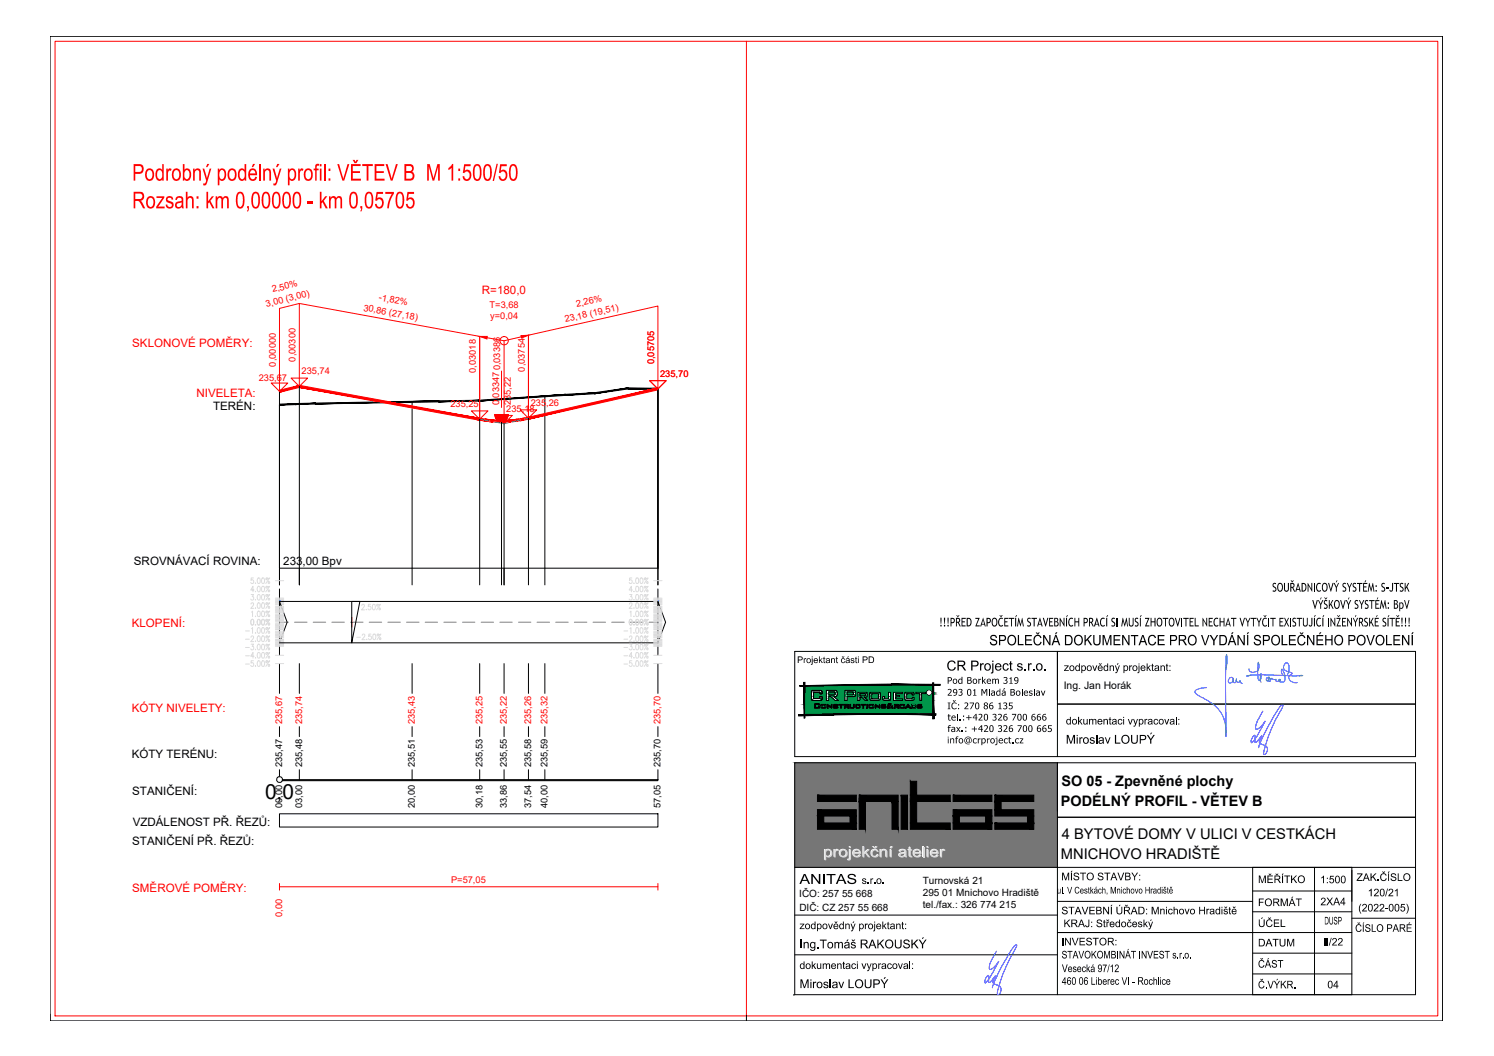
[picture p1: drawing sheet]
<svg xmlns="http://www.w3.org/2000/svg" width="420mm" height="297mm" viewBox="0 0 420 297" stroke-linecap="round" stroke-linejoin="round" font-family="sans-serif">
<defs><g id="words">
<g font-size="7.3" fill="#f00">
<text x="37.2" y="50.8">Podrobný podélný profil: VĚTEV B M 1:500/50</text>
<text x="37.2" y="58.6">Rozsah: km 0,00000 - km 0,05705</text>
</g>
<text font-size="5.9" x="74.5" y="224.7">0,0</text>
<text font-size="4.7" fill="#dadada" x="231.4" y="241">projekční atelier</text>
<text font-size="4.5" x="278.2" y="181.5">SPOLEČNÁ DOKUMENTACE PRO VYDÁNÍ SPOLEČNÉHO POVOLENÍ</text>
<g font-size="4.4">
<text x="266.2" y="188.6">CR Project s.r.o.</text>
<text x="224.9" y="248.6">ANITAS</text>
</g>
<g font-size="4.1">
<text x="298.5" y="221">SO 05 - Zpevněné plochy</text>
<text x="298.4" y="226.6">PODÉLNÝ PROFIL - VĚTEV B</text>
<text x="298.6" y="235.9">4 BYTOVÉ DOMY V ULICI V CESTKÁCH</text>
<text x="298.4" y="241.6">MNICHOVO HRADIŠTĚ</text>
</g>
<g font-size="3.9">
<text x="357.8" y="166.4">SOUŘADNICOVÝ SYSTÉM: S-JTSK</text>
<text x="369" y="171.3">VÝŠKOVÝ SYSTÉM: BpV</text>
<text x="264.1" y="176.2">!!!PŘED ZAPOČETÍM STAVEBNÍCH PRACÍ SI MUSÍ ZHOTOVITEL NECHAT VYTYČIT EXISTUJÍCÍ INŽENÝRSKÉ SÍTĚ!!!</text>
</g>
<g font-size="3.8">
<text x="299.7" y="209.2">Miroslav LOUPÝ</text>
<text x="224.9" y="266.8">Ing.Tomáš RAKOUSKÝ</text>
<text x="224.9" y="277.9">Miroslav LOUPÝ</text>
</g>
<g font-size="3.3" fill="#f00">
<text x="135.5" y="82.8">R=180,0</text>
<text x="37.2" y="97.5">SKLONOVÉ POMĚRY:</text>
<text x="55.3" y="111.6">NIVELETA:</text>
<text x="37.1" y="176.5">KLOPENÍ:</text>
<text x="37.1" y="200.3">KÓTY NIVELETY:</text>
<text x="37.2" y="250.9">SMĚROVÉ POMĚRY:</text>
</g>
<g font-size="3.3">
<text x="59.9" y="115.3">TERÉN:</text>
<text x="37.7" y="159">SROVNÁVACÍ ROVINA:</text>
<text x="79.7" y="159">233,00 Bpv</text>
<text x="299.2" y="188.7">zodpovědný projektant:</text>
<text x="299.7" y="203.8">dokumentaci vypracoval:</text>
<text x="37.1" y="213.3">KÓTY TERÉNU:</text>
<text x="37.2" y="223.5">STANIČENÍ:</text>
<text x="37.3" y="232.2">VZDÁLENOST PŘ. ŘEZŮ:</text>
<text x="37.2" y="237.8">STANIČENÍ PŘ. ŘEZŮ:</text>
<text x="242.3" y="248.6">s.r.o.</text>
<text x="298.5" y="247.6">MÍSTO STAVBY:</text>
<text x="353.8" y="248.4">MĚŘÍTKO</text>
<text x="371.2" y="248.4">1:500</text>
<text x="381.5" y="247.8">ZAK.ČÍSLO</text>
<text x="298.5" y="257.2">STAVEBNÍ ÚŘAD: Mnichovo Hradiště</text>
<text x="353.8" y="254.9">FORMÁT</text>
<text x="371.3" y="254.6">2XA4</text>
<text x="382" y="256.4">(2022-005)</text>
<text x="384.7" y="252.1">120/21</text>
<text x="224.9" y="261.3">zodpovědný projektant:</text>
<text x="299.1" y="260.8">KRAJ: Středočeský</text>
<text x="353.8" y="260.7">ÚČEL</text>
<text x="372.4" y="260">DUSP</text>
<text x="381.1" y="262.1">ČÍSLO PARÉ</text>
<text x="298.5" y="265.9">INVESTOR:</text>
<text x="298.6" y="269.6">STAVOKOMBINÁT INVEST s.r.o.</text>
<text x="353.8" y="266.2">DATUM</text>
<text x="372.1" y="266">II/22</text>
<text x="224.9" y="272.6">dokumentaci vypracoval:</text>
<text x="298.6" y="273.4">Vesecká 97/12</text>
<text x="353.8" y="272.2">ČÁST</text>
<text x="298.6" y="277">460 06 Liberec VI - Rochlice</text>
<text x="353.8" y="278">Č.VÝKR.</text>
<text x="373.3" y="278">04</text>
</g>
<g font-size="3.1">
<text x="266.3" y="192.3">Pod Borkem 319</text>
<text x="266.4" y="195.7">293 01 Mladá Boleslav</text>
<text x="266.4" y="199.5">IČ: 270 86 135</text>
<text x="266.5" y="202.7">tel.:+420 326 700 666</text>
<text x="266.3" y="209.1">info@crproject.cz</text>
<text x="266.5" y="205.9">fax.: +420 326 700 665</text>
</g>
<g font-size="2.9">
<text x="224.1" y="186.5">Projektant části PD</text>
<text x="299.2" y="193.9">Ing. Jan Horák</text>
<text x="297.3" y="251.3">ul. V Cestkách, Mnichovo Hradiště</text>
</g>
<g font-size="2.8">
<text x="259.5" y="248.7">Turnovská 21</text>
<text x="224.8" y="252.4">IČO: 257 55 668</text>
<text x="224.8" y="256.3">DIČ: CZ 257 55 668</text>
<text x="259.5" y="252">295 01 Mnichovo Hradiště</text>
<text x="259.5" y="255.4">tel./fax.: 326 774 215</text>
</g>
<g font-size="2.6" fill="#f00">
<text x="76.7" y="82.3" transform="rotate(-14 76.7 82.3)">2,50%</text>
<text x="75" y="86.4" transform="rotate(-14 75 86.4)">3,00 (3,00)</text>
<text x="102.1" y="87.3" transform="rotate(10 102.1 87.3)">30,86 (27,18)</text>
<text x="106.4" y="84.5" transform="rotate(10 106.4 84.5)">-1,82%</text>
<text x="137.7" y="86.5">T=3,68</text>
<text x="137.9" y="89.6">y=0,04</text>
<text x="162.2" y="86.3" transform="rotate(-13 162.2 86.3)">2,26%</text>
<text x="159" y="90.7" transform="rotate(-13 159 90.7)">23,18 (19,51)</text>
<text x="83.1" y="101.7" transform="rotate(-90 83.1 101.7)">0,00300</text>
<text x="72.8" y="107.2">235,67</text>
<text x="77.5" y="103.1" transform="rotate(-90 77.5 103.1)">0,00000</text>
<text x="84.8" y="105.3">235,74</text>
<text x="133.8" y="104.8" transform="rotate(-90 133.8 104.8)">0,03018</text>
<text x="147.6" y="104.5" transform="rotate(-90 147.6 104.5)">0,03754</text>
<text x="184" y="102.5" transform="rotate(-90 184 102.5)">0,05705</text>
<text x="185.7" y="106">235,70</text>
<text x="143.7" y="114" transform="rotate(-90 143.7 114)">235,22</text>
<text x="126.7" y="114.5">235,25</text>
<text x="140.4" y="114" transform="rotate(-90 140.4 114)">0,033470,03386</text>
<text x="142.4" y="115.8">235,18</text>
<text x="149.3" y="114.2">235,26</text>
<text x="79.4" y="203.8" transform="rotate(-90 79.4 203.8)">235,67</text>
<text x="84.9" y="203.8" transform="rotate(-90 84.9 203.8)">235,74</text>
<text x="116.7" y="203.8" transform="rotate(-90 116.7 203.8)">235,43</text>
<text x="135.7" y="203.8" transform="rotate(-90 135.7 203.8)">235,25</text>
<text x="142.5" y="203.8" transform="rotate(-90 142.5 203.8)">235,22</text>
<text x="149.4" y="203.8" transform="rotate(-90 149.4 203.8)">235,26</text>
<text x="154" y="203.8" transform="rotate(-90 154 203.8)">235,32</text>
<text x="185.8" y="203.8" transform="rotate(-90 185.8 203.8)">235,70</text>
<text x="126.9" y="248.3">P=57,05</text>
<text x="79.4" y="257.9" transform="rotate(-90 79.4 257.9)">0,00</text>
</g>
<g font-size="2.6">
<text x="79.4" y="215.9" transform="rotate(-90 79.4 215.9)">235,47</text>
<text x="84.9" y="215.9" transform="rotate(-90 84.9 215.9)">235,48</text>
<text x="116.7" y="215.9" transform="rotate(-90 116.7 215.9)">235,51</text>
<text x="135.7" y="215.9" transform="rotate(-90 135.7 215.9)">235,53</text>
<text x="142.5" y="215.9" transform="rotate(-90 142.5 215.9)">235,55</text>
<text x="149.4" y="215.9" transform="rotate(-90 149.4 215.9)">235,58</text>
<text x="154" y="215.9" transform="rotate(-90 154 215.9)">235,59</text>
<text x="185.8" y="215.9" transform="rotate(-90 185.8 215.9)">235,70</text>
<text x="79.4" y="227.3" transform="rotate(-90 79.4 227.3)">00,00</text>
<text x="84.9" y="227.3" transform="rotate(-90 84.9 227.3)">03,00</text>
<text x="116.7" y="227.3" transform="rotate(-90 116.7 227.3)">20,00</text>
<text x="135.7" y="227.3" transform="rotate(-90 135.7 227.3)">30,18</text>
<text x="142.5" y="227.3" transform="rotate(-90 142.5 227.3)">33,86</text>
<text x="149.4" y="227.3" transform="rotate(-90 149.4 227.3)">37,54</text>
<text x="154" y="227.3" transform="rotate(-90 154 227.3)">40,00</text>
<text x="185.8" y="227.3" transform="rotate(-90 185.8 227.3)">57,05</text>
</g>
</g></defs>
<!-- layer: C3D-PROFIL-TEREN -->
<path d="M78.6 113.7v.3l4.5-.5zM78.6 114l4.5-.5v.3zM83.1 113.5v.3l5.6-.4zM83.1 113.8l5.6-.4v.2zM88.7 113.4v.2l34.7-.9zM88.7 113.6l34.7-.9v.3zM123.4 112.7v.3l11.3-.4zM123.4 113l11.3-.4v.2zM134.7 112.6v.2l24.3-1.9zM134.7 112.8l24.3-1.9v.3zM159 110.9v.3l8.2-.7zM159 111.2l8.2-.7v.3zM167.2 110.5v.3l9.4-1.7zM167.2 110.8l9.4-1.7v.3zM176.6 109.1v.3l8.4-.2zM176.6 109.4l8.4-.2v.3z" fill="#000" stroke="#000" stroke-width=".28"/>
<!-- layer: C3D-ZOBPROF-RASTR-VERHL -->
<path d="M78.6 113.8v46M185 109.4v50.4" fill="none" stroke="#000" stroke-width=".28"/>
<!-- layer: C3D-ZOBPROF-RASTR-HORGEOM -->
<path d="M78.6 113.8v46M185 109.4v50.4" fill="none" stroke="#000" stroke-width=".28"/>
<!-- layer: C3D-ZOBPROF-RASTR-VERVEDL -->
<path d="M115.9 113v46.8M153.2 111.5v48.3" fill="none" stroke="#000" stroke-width=".28"/>
<!-- layer: C3D-ZOBPROF-SROV-ROVINA -->
<path d="M78.6 159.8h106.4" fill="none" stroke="#000" stroke-width=".28"/>
<!-- layer: C3D-ZOBPROF-PROUZEK-POPIS -->
<g fill="none" stroke="#000" stroke-width=".28">
<path d="M78.6 219.3h106.4v.3h-106.4zM78.6 228.9h106.4v3.7h-106.4z"/>
<circle cx="78.6" cy="219.3" r=".83"/>
</g>
<!-- layer: C3D-ZOBPROF-PROUZEK-NAVRH -->
<path d="M98.9 173.6v2.8M78.6 249.4h106.4M78.6 248.5v1.9M185 248.5v1.9" fill="none" stroke="#f00" stroke-width=".28"/>
<!-- layer: C3D-PROFIL-POPIS -->
<path d="M78.6 110.1v54.4M84.2 108.7v55.8M134.9 117.9v46.6M141 118.5v46M141.8 119.2v45.3M148.6 117.6v46.9M185 109.4v55.1" fill="none" stroke="#000" stroke-width=".28"/>
<!-- layer: C3D-ZOBPROF-PROUZEK-TEREN -->
<g fill="none" stroke="#000" stroke-width=".28">
<path d="M78.6 159.8v4.7M84.2 159.8v4.7M115.9 159.8v4.7M141.8 159.8v4.7M153.2 159.8v4.7M185 159.8v4.7M78.6 165.7v4.7M78.6 179.7v4.6M185 165.7v4.7M185 179.7v4.6M78.6 186.7v8.3M84.2 186.7v8.3"/>
<path d="M115.9 186.7v8.3M134.9 186.7v8.3M141.8 186.7v8.3M148.6 186.7v8.3M153.2 186.7v8.3M185 186.7v8.3M78.6 204.4v2.8M78.6 216.5v2.8M84.2 204.4v2.8M84.2 216.5v2.8M115.9 204.4v2.8M115.9 216.5v2.8"/>
<path d="M134.9 204.4v2.8M134.9 216.5v2.8M141.8 204.4v2.8M141.8 216.5v2.8M148.6 204.4v2.8M148.6 216.5v2.8M153.2 204.4v2.8M153.2 216.5v2.8M185 204.4v2.8M185 216.5v2.8"/>
</g>
<!-- layer: C3D-ZOBPROF-PROUZEK-POPIS -->
<path d="M78 218.6v1.4l1.2-1.4zM79.2 218.6v1.4h-1.2z" fill="#fff" stroke="#fff" stroke-width=".28"/>
<!-- layer: C3D-PROFIL-NIVELETA -->
<path d="M78.5 109.8l.2 .5 5.5-1.9zM78.7 110.3l5.5-1.9v.6zM84.2 108.4v.6l50.7 8.7zM84.2 109l50.7 8.7v.5zM134.9 117.7v.5l1.8-.3zM134.9 118.2l1.8-.3-.1 .6zM136.7 117.9l-.1 .6 1.8-.4zM136.6 118.5l1.8-.4-.1 .6zM138.4 118.1l-.1 .6 1.8-.5zM138.3 118.7l1.8-.5v.6zM140.1 118.2v.6l1.7-.6zM140.1 118.8l1.7-.6v.6zM141.8 118.2v.6l1.7-.7zM141.8 118.8l1.7-.7v.6zM143.5 118.1v.6l1.7-.7zM143.5 118.7l1.7-.7v.5zM145.2 118v.5l1.7-.8zM145.2 118.5l1.7-.8 .1 .6zM146.9 117.7l.1 .6 1.6-.9zM147 118.3l1.6-.9 .1 .5zM148.6 117.4l.1 .5 36.2-8.8zM148.7 117.9l36.2-8.8 .2 .6z" fill="#f00" stroke="#f00" stroke-width=".28"/>
<!-- layer: C3D-PROFIL-POPIS-NIVELETA -->
<g fill="none" stroke="#f00" stroke-width=".28">
<path d="M84.2 85.4l50.7 9.2v23.3M141.8 95.9v23.3M148.6 94.3l-6.8 1.6-6.9-1.3v23.3M148.6 94.3l36.4-8.2v23.3M148.6 94.3v23.3M76.3 107.8h4.6l-2.3 2.3zM81.9 106.4h4.6l-2.3 2.3zM84.2 108.7v-23.3l-5.6 1.4v23.3M132.6 115.6h4.6l-2.3 2.3zM139.2 116.6h3.7a1.88 1.88 0 0 1-1.8 1.9 1.88 1.88 0 0 1-1.9-1.9zM139.4 116.9h4.7l-2.3 2.3zM141 104.4v10.2"/>
<path d="M146.3 115.3h4.6l-2.3 2.3zM182.7 107.1h4.7l-2.4 2.3z"/>
<circle cx="141.8" cy="95.8" r="1.16"/>
</g>
<g fill="#f00" stroke="#f00" stroke-width=".28">
<path d="M134.9 94.6h2.1l-.1 .7z"/>
<path d="M146.5 94.4l2.1-.1-1.9 .8z"/>
<path d="M139.2 116.6l3.7 .4v-.4zM139.2 116.6l3.7 .4h-3.7z"/>
<path d="M139.2 117l3.6 .3 .1-.3zM139.2 117l3.6 .3h-3.5z"/>
<path d="M139.3 117.3l3.3 .3 .2-.3zM139.3 117.3l3.3 .3h-3.2z"/>
<path d="M139.4 117.6l3 .3 .2-.3zM139.4 117.6l3 .3h-2.8z"/>
<path d="M139.6 117.9l2.5 .2 .3-.2zM139.6 117.9l2.5 .2h-2.2z"/>
<path d="M139.9 118.1l2 .2 .2-.2zM139.9 118.1l2 .2h-1.7z"/>
<path d="M140.2 118.3h1.7zM140.2 118.3l1.3 .1z"/>
<path d="M140.5 118.4h1zM140.5 118.4l.7 .1z"/>
</g>
<path d="M134.9 117.9l2.9 .6M138.9 118.7l2.9 .5 1.1-.3M146.3 118.1l-2.3 .6M148.6 117.6l-1.1 .3" fill="none" stroke="#767676" stroke-width=".28"/>
<!-- layer: Klopeni -->
<g fill="none" stroke="#808080" stroke-width=".28">
<path d="M78.6 175h2.5M82.8 175h3.5M88.1 175h3.5M93.3 175h3.5M98.6 175h3.5M103.8 175h3.5M109.1 175h3.5M114.3 175h3.5M119.6 175h3.4M124.8 175h3.5M130.1 175h3.4M135.3 175h3.5"/>
<path d="M140.6 175h3.4M145.8 175h3.5M151 175h3.5M156.3 175h3.5M161.5 175h3.5M166.8 175h3.5M172 175h3.5M177.3 175h3.5M182.5 175h2.5"/>
</g>
<!-- layer: C3D-TRASA-SCHEMA-KLOPENI -->
<g fill="none" stroke="#dcdcdc" stroke-width=".28">
<path d="M69 177.5h1.1M69 179.8h1.1M70.6 169.9a.38 .38 0 0 1 .5-.3 .38 .38 0 0 1 .2 .6l-.8 .9h.9M70.6 179.3a.38 .38 0 0 1 .5-.4 .38 .38 0 0 1 .2 .6l-.8 1h.9M70.6 167.2h.7l-.4 .6a.47 .47 0 0 1 .4 .7 .47 .47 0 0 1-.8 0M70.7 174.3l.2-.1a.92 .92 0 0 1 0 1.6l-.4-.7zM70.7 172.2l.3-.3v1.6M70.7 176.8l.3-.3v1.7M71.3 162.6h-.7v.7a.46 .46 0 0 1 .7 0 .46 .46 0 0 1-.1 .7 .46 .46 0 0 1-.7-.2M71.4 166h-.9l.6-1.1v1.6M71.9 175.7h.1M71.9 171h.1"/>
<path d="M71.9 168.7h.1M71.9 178h.1M71.9 166.3h.1M71.9 164h.1M71.9 173.3h.1M72.5 174.3l.2-.1a.92 .92 0 0 1 0 1.6l-.4-.7zM72.5 172l.2-.1a.89 .89 0 0 1 0 1.6l-.4-.7zM72.5 169.6h.2a.89 .89 0 0 1 0 1.5l-.4-.7zM72.5 167.3l.2-.1a.89 .89 0 0 1 0 1.6l-.4-.7zM72.5 176.6l.2-.1a.92 .92 0 0 1 0 1.7l-.4-.7zM72.5 179l.2-.1a.92 .92 0 0 1 0 1.6l-.4-.7zM72.5 165l.2-.1a.89 .89 0 0 1 0 1.6l-.4-.7z"/>
<path d="M72.5 162.6h.3a.95 .95 0 0 1-.1 1.5l-.4-.6zM73.7 174.3l.2-.1a.88 .88 0 0 1 .5 .8 .88 .88 0 0 1-.5 .8l-.3-.7zM73.7 172l.2-.1a.91 .91 0 0 1 .1 1.6l-.4-.3zM73.7 169.6h.2a.91 .91 0 0 1 .1 1.5l-.4-.3zM73.7 167.3l.2-.1a.85 .85 0 0 1 .5 .8 .85 .85 0 0 1-.5 .8l-.3-.3zM73.7 176.6l.2-.1a.88 .88 0 0 1 .5 .8 .88 .88 0 0 1-.5 .9l-.3-.7zM73.7 179l.2-.1a.88 .88 0 0 1 .5 .8 .88 .88 0 0 1-.5 .8l-.3-.7zM73.7 165l.2-.1a.85 .85 0 0 1 .5 .8 .85 .85 0 0 1-.5 .8l-.3-.3zM73.7 162.6h.3a.91 .91 0 0 1-.1 1.5l-.3-.6zM75.1 174.2v.5l-.2 .1-.2-.4 .3-.2 .4 .2 .4-.2-1.1 1.6M75.1 171.9v.5h-.2l-.2-.3 .3-.2 .4 .2 .4-.2-1.1 1.6M75.1 169.6v.4l-.2 .1-.2-.3 .3-.2h.8l-1.1 1.5"/>
<path d="M75.1 167.2v.5h-.2l-.2-.3 .3-.2h.8l-1.1 1.6M75.1 176.5v.5l-.2 .1-.2-.3 .3-.3 .4 .2 .4-.2-1.1 1.7M75.1 178.9v.4l-.2 .1-.2-.3 .3-.2 .4 .1 .4-.1-1.1 1.6M75.1 164.9v.4l-.2 .1-.2-.3 .3-.2h.8l-1.1 1.6M75.1 162.6v.4l-.2 .1-.1-.5h1l-1.1 1.5M75.5 175.4h.3l-.1 .4-.3-.1zM75.5 173l.2-.1 .1 .5-.4-.1zM75.5 177.7l.3 .1-.1 .4-.3-.2zM77.5 168.2h2.3M77.5 168.5h2.3M77.5 168.7h2.3M77.5 169h2.3"/>
<path d="M77.5 169.2h2.3M77.5 169.4h2.3M77.5 169.6h2.3M77.5 169.9h2.3M77.5 170.1h2.3M77.5 163.3h2.3M77.5 170.6h2.3M77.5 170.8h2.3M77.5 171h2.3M77.5 171.3h2.3M77.5 171.5h2.3M77.5 171.8h2.3"/>
<path d="M77.5 172h2.3M77.5 172.2h2.3M77.5 172.4h2.3M77.5 172.9h2.3M77.5 173.2h2.3M77.5 173.4h2.3M77.5 173.6h2.3M77.5 173.8h2.3M77.5 174.1h2.3M77.5 174.3h2.3M77.5 174.6h2.3M77.5 174.8h2.3"/>
<path d="M77.5 175.2h2.3M77.5 175.5h2.3M77.5 175.7h2.3M77.5 176h2.3M77.5 176.2h2.3M77.5 176.4h2.3M77.5 176.6h2.3M77.5 176.9h2.3M77.5 177.1h2.3M77.5 177.6h2.3M77.5 177.8h2.3M77.5 178h2.3"/>
<path d="M77.5 178.3h2.3M77.5 178.5h2.3M77.5 178.7h2.3M77.5 179h2.3M77.5 179.2h2.3M77.5 179.4h2.3M77.5 179.9h2.3M100.3 179.3h1.1M101.8 170.4a.38 .38 0 0 1 .4-.4 .38 .38 0 0 1 .2 .6l-.7 .9h.8M101.9 178.7a.38 .38 0 0 1 .5-.3 .38 .38 0 0 1 .2 .6l-.8 .9h.8M103 171.4h.1M103.2 179.8h.1"/>
<path d="M104.2 170h-.6v.7a.46 .46 0 0 1 .6 0 .46 .46 0 0 1-.1 .7 .46 .46 0 0 1-.6-.1M104.3 178.4h-.6v.6a.46 .46 0 0 1 .7 .1 .46 .46 0 0 1-.1 .7 .46 .46 0 0 1-.7-.2M104.9 170h.3a.91 .91 0 0 1-.1 1.5l-.3-.2zM105 178.4h.3a.91 .91 0 0 1-.1 1.5l-.4-.6zM106.2 170l.1 .4-.3 .1v-.5h1l-1.1 1.5M106.3 178.4l.1 .4-.2 .1-.1-.5h1l-1.1 1.5M175.5 177.5h1M175.5 179.8h1M177 169.9a.38 .38 0 0 1 .5-.3 .38 .38 0 0 1 .2 .6l-.8 .9h.9M177 179.3a.38 .38 0 0 1 .5-.4 .38 .38 0 0 1 .2 .6l-.8 1h.9M177.1 167.2h.6l-.3 .6a.47 .47 0 0 1 .4 .7 .47 .47 0 0 1-.9 0M177.2 174.3l.1-.1a.92 .92 0 0 1 0 1.6l-.4-.7z"/>
<path d="M177.2 172.2l.2-.3v1.6M177.2 176.8l.2-.3v1.7M177.7 162.6h-.6l-.1 .7a.46 .46 0 0 1 .7 0 .46 .46 0 0 1-.1 .7 .46 .46 0 0 1-.7-.2M177.9 166h-1l.7-1.1v1.6M178.3 175.7h.1M178.3 173.3h.1M178.3 171h.1M178.3 168.7h.1M178.3 178h.1M178.3 166.3h.1M178.3 164h.1M178.9 174.3l.2-.1a.92 .92 0 0 1 0 1.6l-.2-.1-.1-.6z"/>
<path d="M178.9 172l.2-.1a.89 .89 0 0 1 0 1.6l-.2-.1-.1-.6zM178.9 169.6h.2a.89 .89 0 0 1 0 1.5h-.2l-.1-.7zM178.9 167.3l.2-.1a.89 .89 0 0 1 0 1.6l-.2-.1-.1-.6zM178.9 176.6l.2-.1a.92 .92 0 0 1 0 1.7l-.2-.1-.1-.6zM178.9 179l.2-.1a.92 .92 0 0 1 0 1.6l-.2-.1-.1-.6zM178.9 165l.2-.1a.89 .89 0 0 1 0 1.6l-.2-.1-.1-.6zM178.9 162.6h.4a.95 .95 0 0 1-.2 1.5h-.2l-.1-.6zM180.2 174.3l.1-.1a.88 .88 0 0 1 .5 .8 .88 .88 0 0 1-.5 .8l-.3-.7zM180.2 172l.1-.1a.85 .85 0 0 1 .5 .8 .85 .85 0 0 1-.5 .8l-.3-.3zM180.2 169.6h.1a.85 .85 0 0 1 .5 .7 .85 .85 0 0 1-.5 .8l-.3-.3zM180.2 167.3l.1-.1a.85 .85 0 0 1 .5 .8 .85 .85 0 0 1-.5 .8l-.3-.3zM180.2 176.6l.1-.1a.88 .88 0 0 1 .5 .8 .88 .88 0 0 1-.5 .9l-.3-.7z"/>
<path d="M180.2 179l.1-.1a.88 .88 0 0 1 .5 .8 .88 .88 0 0 1-.5 .8l-.3-.7zM180.2 165l.1-.1a.85 .85 0 0 1 .5 .8 .85 .85 0 0 1-.5 .8l-.3-.3zM180.2 162.6a.79 .79 0 0 1 .7 .7 .79 .79 0 0 1-.4 .8l-.5-.3zM181.5 174.2l.1 .5-.3 .1-.1-.4 .2-.2 .4 .2 .5-.2-1.1 1.6M181.5 171.9l.1 .5h-.3l-.1-.3 .2-.2 .4 .2 .5-.2-1.1 1.6M181.5 169.6l.1 .4-.3 .1-.1-.3 .2-.2h.9l-1.1 1.5M181.5 167.2l.1 .5h-.3l-.1-.3 .2-.2h.9l-1.1 1.6M181.5 176.5l.1 .5-.3 .1-.1-.3 .2-.3 .4 .2 .5-.2-1.1 1.7M181.5 178.9l.1 .4-.3 .1-.1-.3 .2-.2 .4 .1 .5-.1-1.1 1.6M181.5 164.9l.1 .3-.3 .2-.1-.3 .2-.2h.9l-1.1 1.6M181.5 162.6l.1 .3-.3 .2v-.5h1l-1.1 1.5M181.9 175.4h.4l-.2 .4-.3-.1z"/>
<path d="M181.9 173l.2-.1 .1 .5-.4-.1zM181.9 177.7l.4 .1-.2 .4-.3-.2zM183.8 168.2h2.4M183.8 168.5h2.4M183.8 168.7h2.4M183.8 169h2.4M183.8 169.2h2.4M183.8 169.4h2.4M183.8 169.6h2.4M183.8 169.9h2.4M183.8 170.1h2.4M183.8 163.3h2.4"/>
<path d="M183.8 170.6h2.4M183.8 170.8h2.4M183.8 171h2.4M183.8 171.3h2.4M183.8 171.5h2.4M183.8 171.8h2.4M183.8 172h2.4M183.8 172.2h2.4M183.8 172.4h2.4M183.8 172.9h2.4M183.8 173.2h2.4M183.8 173.4h2.4"/>
<path d="M183.8 173.6h2.4M183.8 173.8h2.4M183.8 174.1h2.4M183.8 174.3h2.4M183.8 174.6h2.4M183.8 174.8h2.4M183.8 175.2h2.4M183.8 175.5h2.4M183.8 175.7h2.4M183.8 176h2.4M183.8 176.2h2.4M183.8 176.4h2.4"/>
<path d="M183.8 176.6h2.4M183.8 176.9h2.4M183.8 177.1h2.4M183.8 177.6h2.4M183.8 177.8h2.4M183.8 178h2.4M183.8 178.3h2.4M183.8 178.5h2.4M183.8 178.7h2.4M183.8 179h2.4M183.8 179.2h2.4M183.8 179.4h2.4"/>
<path d="M183.8 179.9h2.4M69 182.1h1.1M69 184.5h1.1M69 186.8h1.1M70.6 181.2h.7l-.4 .6a.47 .47 0 0 1 .4 .7 .47 .47 0 0 1-.8 0M71.3 185.9h-.7v.6a.47 .47 0 0 1 .7 .1 .47 .47 0 0 1-.1 .7 .47 .47 0 0 1-.7-.1M71.4 184.6h-.9l.6-1.1v1.6M71.9 182.6h.1M71.9 185h.1M71.9 180.3v.2zM71.9 187.3v.2zM72.5 181.3l.2-.1a.92 .92 0 0 1 0 1.6l-.4-.7z"/>
<path d="M72.5 183.6l.2-.1a.92 .92 0 0 1 0 1.6l-.4-.6zM72.5 185.9h.2a.92 .92 0 0 1 0 1.6l-.4-.7zM73.7 181.3l.2-.1a.88 .88 0 0 1 .5 .8 .88 .88 0 0 1-.5 .8l-.3-.7zM73.7 183.6l.2-.1a.88 .88 0 0 1 .5 .8 .88 .88 0 0 1-.5 .8l-.3-.6zM73.7 185.9h.2a.88 .88 0 0 1 .5 .8 .88 .88 0 0 1-.5 .8l-.3-.7zM75.1 181.2v.5l-.2 .1-.2-.3 .3-.3 .4 .2 .4-.2-1.1 1.6M75.1 183.5v.5l-.2 .1-.2-.3 .3-.3 .4 .2 .4-.2-1.1 1.6M75.1 185.9v.4l-.2 .1-.2-.3 .3-.2 .4 .1 .4-.1-1.1 1.6M75.5 180l.3 .1-.1 .4-.3-.2zM75.5 182.3l.3 .1-.1 .4-.3-.2zM75.5 184.7l.3 .1-.1 .3-.3-.1zM75.5 187l.3 .1-.1 .4-.3-.2z"/>
<path d="M77.5 184.3h2.3M77.5 186.7h2.3M77.5 180.1h2.3M77.5 180.4h2.3M77.5 180.6h2.3M77.5 180.8h2.3M77.5 181.1h2.3M77.5 181.3h2.3M77.5 181.5h2.3M77.5 181.8h2.3M175.5 182.1h1M175.5 184.5h1"/>
<path d="M175.5 186.8h1M177.1 181.2h.6l-.3 .6a.47 .47 0 0 1 .3 .7 .47 .47 0 0 1-.8 0M177.7 185.9h-.6l-.1 .6a.47 .47 0 0 1 .7 .1 .47 .47 0 0 1-.1 .7 .47 .47 0 0 1-.7-.1M177.9 184.6h-1l.7-1.1v1.6M178.3 180.3h.1M178.3 182.6h.1M178.3 185h.1M178.3 187.3h.1M178.9 181.3l.2-.1a.92 .92 0 0 1 0 1.6l-.2-.1-.1-.6zM178.9 183.6l.2-.1a.92 .92 0 0 1 0 1.6h-.2l-.1-.6zM178.9 185.9h.2a.92 .92 0 0 1 0 1.6l-.2-.1-.1-.6zM180.2 181.3l.1-.1a.88 .88 0 0 1 .5 .8 .88 .88 0 0 1-.5 .8l-.3-.7z"/>
<path d="M180.2 183.6l.1-.1a.88 .88 0 0 1 .5 .8 .88 .88 0 0 1-.5 .8l-.3-.6zM180.2 185.9a.79 .79 0 0 1 .7 .7 .79 .79 0 0 1-.4 .9l-.5-.3zM181.5 181.2l.1 .5-.3 .1-.1-.3 .2-.3 .4 .2 .5-.2-1.1 1.6M181.5 183.5l.1 .5-.3 .1-.1-.3 .2-.3 .4 .2 .5-.2-1.1 1.6M181.5 185.9l.1 .3-.3 .2-.1-.3 .2-.2 .4 .1 .5-.1-1.1 1.6M181.9 180l.4 .1-.2 .4-.3-.2zM181.9 182.3l.4 .1-.2 .4-.3-.2zM181.9 184.7l.4 .1-.2 .3-.3-.1zM181.9 187l.4 .1-.2 .4-.3-.2zM183.8 184.3h2.4M183.8 186.7h2.4M183.8 180.1h2.4"/>
<path d="M183.8 180.4h2.4M183.8 180.6h2.4M183.8 180.8h2.4M183.8 181.1h2.4M183.8 181.3h2.4M183.8 181.5h2.4M183.8 181.8h2.4"/>
<circle cx="75.6" cy="166.2" r=".25"/>
<circle cx="75.6" cy="168.5" r=".25"/>
<circle cx="75.6" cy="163.9" r=".25"/>
<circle cx="75.7" cy="170.9" r=".26"/>
<circle cx="106.8" cy="171.3" r=".25"/>
<circle cx="106.9" cy="179.7" r=".25"/>
<circle cx="182.1" cy="168.5" r=".25"/>
<circle cx="182.1" cy="163.9" r=".25"/>
<circle cx="182.1" cy="166.2" r=".25"/>
<circle cx="182.1" cy="170.9" r=".26"/>
</g>
<path d="M78.6 169h.1M185 169h.1M78.6 180.7h.1M185 180.7h.1" fill="none" stroke="#0ff" stroke-width=".28"/>
<!-- layer: PP-Popisek -->
<path d="M78.6 169.2l2.2 5.8-2.2 5.8zM98.9 169.2h2.3l-2.3 11.6zM185 169.2l2.2 5.8-2.2 5.8z" fill="none" stroke="#000" stroke-width=".28"/>
<!-- layer: C3D-TRASA-SCHEMA-KLOPENI -->
<path d="M78.6 169.2h106.4M78.6 180.8h106.4" fill="none" stroke="#000" stroke-width=".28"/>
<!-- layer: 0 -->
<path d="M14.1 10.2h391.7v277h-391.7z" fill="none" stroke="#000" stroke-width=".28"/>
<!-- layer: TABULKA -->
<path d="M15.5 11.6h388.9v274.2h-388.9zM209.9 11.6v273.7" fill="none" stroke="#f00" stroke-width=".28"/>
<!-- layer: CR_sklon -->
<path d="M405.8 10.2v277" fill="none" stroke="#000" stroke-width=".28"/>
<!-- layer: TABULKA -->
<path d="M14.1 285.3v1.9M209.9 285.3v1.9" fill="none" stroke="#000" stroke-width=".28"/>
<!-- layer: CR_Tabulka -->
<g fill="none" stroke="#000" stroke-width=".28">
<path d="M223.5 183.2h174.6v29.6h-174.6zM228.2 194.4l.3-.2h2.5l.3 .9-.7 .1v-.5h-1.8v1.8h1.8v-.6l.7 .1-.2 .9-.4 .1-2.3-.1-.2-.2zM229.1 198l1.3-.1 .1 .4-.3 .1v-.3h-.9v.9h.9v-.3l.3 .1v.3l-1.4 .1zM230.9 198.2h1.3l.1 1h-1.3zM231.2 198.3h.8v.7h-.8zM232.4 194.2l2.9 .1 .2 .4-.1 1.1-.9 .1 1.3 1.1h-1l-1.1-1.1h-.6v1.1h-.7zM232.6 198.1l1.2 .8v-.8h.2v1.1l-1.1-.7v.7h-.3zM233.1 194.7h1.7l.1 .6-.2 .2h-1.6zM234.4 198.2h1.2v.2l-1-.1v.3h1v.6h-1.2v-.3h.2l.8 .1v-.2h-.9zM235.9 198.1h1.3v.2h-.5v.9h-.3v-.9h-.5zM237.4 198.1l1.2 .1 .1 .5-.4 .1 .5 .4h-.4l-.5-.4h-.2v.4h-.3zM237.6 194.2h2.8l.3 .3v1.1l-.6 .3h-1.9v1.1h-.6z"/>
<path d="M237.7 198.3h.7v.3h-.7zM238.2 194.7h1.7l.1 .6-1.8 .1zM239 198.1h.3v.9h.7v-.9h.3l-.1 1.1h-1.2zM240.7 198.2h1.1l.1 .3-1-.2v.7h.7v-.2l.3 .1v.3h-1.2zM241.2 194.7l2.6 .1 .1 1.1-.9 .2 1.1 .9h-.8l-1-.9h-.5v.9h-.6zM241.8 195.1h1.5l.1 .6h-1.6zM242.1 198.1h1.3v.2h-.5v.9h-.3v-.9h-.5zM243.7 198.1h.3v1.1h-.3zM244.4 198.2h1.3v1h-1.3zM244.6 198.3h.9v.7h-.9zM244.6 194.9l.3-.2h2.5l.2 .3-.1 1.9h-2.7l-.2-.3zM245.2 195.1h1.8v1.5h-1.8z"/>
<path d="M246.2 198.1l1.1 .8v-.8h.2v1.1l-1.1-.7v.7h-.2zM247.9 198.3l1.1-.1 .1 .2-1-.1v.3h1v.5l-1.2 .1-.1-.3 1.1 .1v-.2h-.9zM248.2 196l.6-.1v.7h1.1v-1.9h.6l-.2 2.2h-1.9zM249.7 198.8l.3-.2 .4 .3-.7 .1zM249.8 198l.8-.1v.4h-.2v-.2l-.4 .1 .6 .5 .3-.2 .2 .1-.3 .3 .4 .3-.6-.2-.3 .2h-.8l-.1-.5 .4-.3zM251.3 194.7h2.5v.4h-1.9v.5h1.1v.4h-1.1v.6h1.9v.4h-2.5zM251.5 198.1l1.2 .1v.6h-.4l.5 .4h-.3l-.5-.4h-.3v.4h-.2zM251.7 198.3h.8v.3h-.8zM253.1 198.2h1.3v1h-1.3zM253.3 198.3h.9v.7h-.9zM254.5 194.8h2.4l.2 .7-.6 .1v-.5h-1.5v1.5h1.5v-.5l.6 .1-.1 .6-.4 .2-2-.1-.2-.3zM255.3 198.1h.2l.7 1.1h-.3l-.2-.2h-.7l-.1 .2h-.3z"/>
<path d="M255.4 198.3l.2 .5h-.5zM256.4 198.1l1.1 .1 .2 .3v.5l-.5 .2h-.8zM256.6 198.3h.7l.1 .6-.8 .1zM257.5 194.7h2.8v.4h-1.1v1.9h-.6v-1.9h-1.1zM258.1 198.2h1.1l.1 .2-1-.1v.3h.9l.1 .5-1.2 .1-.1-.3 1.1 .1v-.2h-.9zM297.4 183.2v29.6M297.4 198h100.7M223.5 214.6h174.6v65.2h-174.6zM297.4 214.6v65.2M297.4 229.9h100.7M223.5 244h174.6M223.5 257.4h73.9"/>
<path d="M297.4 253.5h54.9M352.3 244v35.8M352.3 256.5h27.9M352.3 250.6h27.9M369.7 244v35.8M380.2 244v35.8M380.2 258.3h17.9M223.3 279.9h.1M223.5 268.6h73.9M297.4 262.3h82.8M352.3 274h27.9M352.3 268.1h27.9"/>
<circle cx="261.3" cy="194.8" r=".7"/>
</g>
<g fill="#dbdbdb" stroke="#dbdbdb" stroke-width=".28">
<path d="M256.2 219.9l1.8 3.9v-3.9zM256.2 219.9l1.8 3.9h-1.8z"/>
<path d="M280 223.8l10.9 1.8v-1.8zM280 223.8l10.9 1.8h-10.9z"/>
<path d="M268.3 223.8l10.8 1.8v-1.8zM268.3 223.8l10.8 1.8h-10.8z"/>
<path d="M256.2 223.8l11.2 1.8v-1.8zM256.2 223.8l11.2 1.8h-11.2z"/>
<path d="M241.8 223.8l11 1.8v-1.8zM241.8 223.8l11 1.8h-11z"/>
<path d="M230.1 223.8l10.9 1.8v-1.8zM230.1 223.8l10.9 1.8h-10.9z"/>
<path d="M280 225.6l1.8 2.3v-2.3zM280 225.6l1.8 2.3h-1.8z"/>
<path d="M280 227.9l10.9 1.8v-1.8zM280 227.9l10.9 1.8h-10.9z"/>
<path d="M268.3 227.9l10.8 1.8v-1.8zM268.3 227.9l10.8 1.8h-10.8z"/>
<path d="M230.1 227.9l10.9 1.8v-1.8zM230.1 227.9l10.9 1.8h-10.9z"/>
<path d="M289.2 229.7l1.7 2v-2zM289.2 229.7l1.7 2h-1.7z"/>
<path d="M277.4 229.7l1.7 2v-2zM277.4 229.7l1.7 2h-1.7z"/>
<path d="M268.3 229.7l1.7 2v-2zM268.3 229.7l1.7 2h-1.7z"/>
<path d="M256.2 225.6l1.8 6.1v-6.1zM256.2 225.6l1.8 6.1h-1.8z"/>
<path d="M239.3 229.7l1.7 2v-2zM239.3 229.7l1.7 2h-1.7z"/>
<path d="M230.1 229.7l1.8 2v-2zM230.1 229.7l1.8 2h-1.8z"/>
<path d="M280 231.7l10.9 1.8v-1.8zM280 231.7l10.9 1.8h-10.9z"/>
<path d="M268.3 231.7l10.8 1.8v-1.8zM268.3 231.7l10.8 1.8h-10.8z"/>
<path d="M256.2 231.7l11.2 1.8v-1.8zM256.2 231.7l11.2 1.8h-11.2z"/>
<path d="M253.6 223.8l1.8 9.7v-9.7zM253.6 223.8l1.8 9.7h-1.8z"/>
<path d="M251 225.6l1.8 7.9v-7.9zM251 225.6l1.8 7.9h-1.8z"/>
<path d="M241.8 225.6l1.8 7.9v-7.9zM241.8 225.6l1.8 7.9h-1.8z"/>
<path d="M230.1 231.7l10.9 1.8v-1.8zM230.1 231.7l10.9 1.8h-10.9z"/>
</g>
<path d="M223.5 214.6l73.9 29.4v-29.4zM223.5 214.6l73.9 29.4h-73.9z" fill="#767676" stroke="#767676" stroke-width=".28"/>
<g fill="#000" stroke="#000" stroke-width=".28">
<path d="M262.3 192.1l.4 10.1-.1-10.1zM262.3 192.1l.4 10.1h-.4z"/>
<path d="M250.8 192.4l13.6 .1v.2zM250.8 192.4v.3h13.6zM237.9 192.6l12.9-.2v.3zM237.9 192.6v.2l12.9-.1zM224.9 192.9l13-.3v.2zM224.9 192.9l13-.1z"/>
<path d="M226 192l.1 10h.2zM226 192h.4l-.1 10z"/>
<path d="M234.5 200.8h9.8v.1zM234.5 200.8v.3l9.8-.2zM224.6 201l9.9-.2v.3zM224.6 201v.4l9.9-.3z"/>
<path d="M244.3 200.9l6.5-.1zM244.3 200.8h6.5l-6.5 .1z"/>
<path d="M256 219.8l1.8 3.9v-3.9zM256 219.8l1.8 3.9h-1.8z"/>
<path d="M250.8 200.8h12.4v.3zM250.8 200.8l12.4 .3z"/>
<path d="M229.9 229.5l1.8 2v-2zM229.9 229.5l1.8 2h-1.8z"/>
<path d="M229.9 223.7l10.9 1.7v-1.7zM229.9 223.7l10.9 1.7h-10.9z"/>
<path d="M229.9 227.8l10.9 1.7v-1.7zM229.9 227.8l10.9 1.7h-10.9z"/>
<path d="M239 229.5l1.8 2v-2zM239 229.5l1.8 2h-1.8z"/>
<path d="M229.9 231.5l10.9 1.8v-1.8zM229.9 231.5l10.9 1.8h-10.9z"/>
<path d="M241.6 225.4l1.8 7.9v-7.9zM241.6 225.4l1.8 7.9h-1.8z"/>
<path d="M241.6 223.7l11 1.7v-1.7zM241.6 223.7l11 1.7h-11z"/>
<path d="M250.9 225.4l1.7 7.9v-7.9zM250.9 225.4l1.7 7.9h-1.7z"/>
<path d="M253.4 223.7l1.8 9.6v-9.6zM253.4 223.7l1.8 9.6h-1.8z"/>
<path d="M256 225.4l1.8 6.1v-6.1zM256 225.4l1.8 6.1h-1.8z"/>
<path d="M256 223.7l11.2 1.7v-1.7zM256 223.7l11.2 1.7h-11.2z"/>
<path d="M256 231.5l11.2 1.8v-1.8zM256 231.5l11.2 1.8h-11.2z"/>
<path d="M268 229.5l1.8 2v-2zM268 229.5l1.8 2h-1.8z"/>
<path d="M268 223.7l11 1.7v-1.7zM268 223.7l11 1.7h-11z"/>
<path d="M268 227.8l11 1.7v-1.7zM268 227.8l11 1.7h-11z"/>
<path d="M277.2 229.5l1.8 2v-2zM277.2 229.5l1.8 2h-1.8z"/>
<path d="M268 231.5l11 1.8v-1.8zM268 231.5l11 1.8h-11z"/>
<path d="M279.8 225.4l1.7 2.4v-2.4zM279.8 225.4l1.7 2.4h-1.7z"/>
<path d="M279.8 223.7l10.9 1.7v-1.7zM279.8 223.7l10.9 1.7h-10.9z"/>
<path d="M279.8 227.8l10.9 1.7v-1.7zM279.8 227.8l10.9 1.7h-10.9z"/>
<path d="M289 229.5l1.7 2v-2zM289 229.5l1.7 2h-1.7z"/>
<path d="M279.8 231.5l10.9 1.8v-1.8zM279.8 231.5l10.9 1.8h-10.9z"/>
</g>
<!-- layer: TABULKA -->
<path d="M355.2 200l-.6 1.1a6.7 6.7 0 0 0-1.4 4h.1a3.9 3.9 0 0 0 2.5-2.2l-2.2 4.1-1.6 1.9a1.62 1.62 0 0 1 .7-2h.3v1.9a2.92 2.92 0 0 0 1.7-1.7l.2-.1-.5 .8a.96 .96 0 0 0-.2 1.1 .96 .96 0 0 0 .9 .6 1.41 1.41 0 0 1 1.3 1.2 1.41 1.41 0 0 1-.9 1.5 5.3 5.3 0 0 1 .5-2.9 80.8 80.8 0 0 1 4.9-11 .93 .93 0 0 0-1.1 .7l-.9 1.4a53.2 53.2 0 0 0-4.9 9.9M280.2 267.6l-.6 1a5.9 5.9 0 0 0-1.3 4 3.8 3.8 0 0 0 2.6-2.2l-1.3 2.3a10.7 10.7 0 0 1-2.5 3.8h-.1a2.18 2.18 0 0 1 .8-2.1l.3 .1-.1 1.5a.3 .3 0 0 0 .2 .4 .3 .3 0 0 0 .4-.3l1.3-1.6-.4 1a.9 .9 0 0 0-.2 1 .9 .9 0 0 0 .9 .5 1.41 1.41 0 0 1 1.4 1.2 1.41 1.41 0 0 1-1 1.6l-.1-.7 .4-1.4a58.3 58.3 0 0 1 5-11.8v-.1a4.5 4.5 0 0 0-2.2 2.6l-2.8 5-1.4 3-.4 1.4" fill="none" stroke="#00f" stroke-width=".28"/>
<path d="M344.7 188.4l.3-1.8-.1-2.4a279.9 279.9 0 0 0-.2 22.5v.4l.1-.5a9.7 9.7 0 0 0-5.8-9.9l-1.8-1a1.36 1.36 0 0 1-1.1-1.3 4.3 4.3 0 0 1 3.2-1M346.8 190.9l-.1-.2a.83 .83 0 0 0-1.1 .3 .83 .83 0 0 0 .2 1.1l.9-.4 .1-.8-.1 .3a.57 .57 0 0 0 .6 .8 .57 .57 0 0 0 .4-.9v.4a.51 .51 0 0 0 .5 .4 .51 .51 0 0 0 .5-.4l.2 .5 .5 .3M351.3 188.1v.3a1.52 1.52 0 0 0 1.7 .7 1.52 1.52 0 0 0 1.1-1.6l-.2-1.2-.2 3.5a1.44 1.44 0 0 0 .5 1.6l.4-.5 .1-1.4-.3 1.5 .3 .9M351.6 190l-1 .1 .3-.1a30.6 30.6 0 0 1 7.5-.1l5.6 .2 2.4-.1-1 .1M356.3 191.4l.7 .3M361.2 190.1l-.1-.1a1.27 1.27 0 0 1-.5-1.8l.2 .4a3 3 0 0 1 .2 3.2l-1 .1 .1-.7-.2 .4h-.2l.2-.5a.54 .54 0 0 1-.5 .6 .54 .54 0 0 1-.6-.5v-.1a.83 .83 0 0 1-1.1-.3l-.4 .2v.5l-.3 .2a.46 .46 0 0 1-.2-.5 .46 .46 0 0 1 .5-.3l-.4-.4a.72 .72 0 0 1-.6 .9h-.2a.4 .4 0 0 1 .1-.7 .4 .4 0 0 1 .6 .2M362.1 189.7a2.4 2.4 0 0 0-.2-3.3 1.34 1.34 0 0 0-.9 1.6 1.34 1.34 0 0 0 1.5 1l.9 .5a1.24 1.24 0 0 0-.9 1.3 1.24 1.24 0 0 0 1.2 1.1l1.2 .1" fill="none" stroke="#003fff" stroke-width=".28"/>
<!-- layer: 0 -->
<g fill="#00954a" stroke="#00954a" stroke-width=".28">
<path d="M246.5 192.6h16z"/>
<path d="M261.4 194.5h.3z"/>
<path d="M240.5 195.8h.7z"/>
<path d="M240.1 195.9h1.1z"/>
<path d="M235.1 195.9h2.5z"/>
<path d="M235 195.9h2.6z"/>
<path d="M243.6 196.1h1z"/>
<path d="M243.4 196.1h1.2z"/>
<path d="M230.4 198h19.4z"/>
<path d="M238.6 198.2h.4z"/>
<path d="M257.3 199.2h.8z"/>
<path d="M250.8 200.8l11.7 .1z"/>
<path d="M246.5 192.6l16 .1zM238.5 192.7h24z"/>
<path d="M238.5 192.7l24 .2v-.2zM226.2 192.9l12.3-.2 24 .2z"/>
<path d="M226.2 192.9l36.3 1.3v-1.3zM226.2 192.9l36.3 1.3h-36.3z"/>
<path d="M261.4 194.2h1.1zM261.4 194.2h1.1z"/>
<path d="M226.2 194.2h34.9zM226.2 194.2h35z"/>
<path d="M226.2 194.2h34.9zM226.2 194.2h34.9z"/>
<path d="M240.1 194.2h21zM240.1 194.2h21z"/>
<path d="M234.9 194.2h2.7zM234.9 194.2h2.7z"/>
<path d="M230.6 194.2h1.8zM230.6 194.2h1.8z"/>
<path d="M240.1 194.2h21zM240.1 194.2h21z"/>
<path d="M226.2 194.2h2.5zM226.2 194.2h2.6z"/>
<path d="M230.7 194.2h1.7zM230.7 194.2h1.7z"/>
<path d="M234.9 194.2h2.7zM234.9 194.2h2.7z"/>
<path d="M240.1 194.2h21zM240.1 194.2h20.9z"/>
<path d="M230.7 194.2h1.7zM230.7 194.2h1.7z"/>
<path d="M226.2 194.2h2.4zM226.2 194.2h2.5z"/>
<path d="M240.2 194.2h20.8zM240.2 194.2h20.8z"/>
<path d="M230.8 194.2h1.6zM230.8 194.2h1.6z"/>
<path d="M226.2 194.2h2.3zM226.2 194.2h2.4z"/>
<path d="M235 194.2h2.6zM235 194.2h2.6z"/>
<path d="M261.5 194.2h1zM261.5 194.2h1z"/>
<path d="M240.3 194.2h20.7zM240.3 194.2h20.7zM240.3 194.2h20.7zM240.3 194.2h20.7z"/>
<path d="M230.8 194.2h1.6zM230.8 194.2h1.6z"/>
<path d="M235.1 194.2h2.5zM235.1 194.2h2.5z"/>
<path d="M226.2 194.2h2.3zM226.2 194.2h2.3z"/>
<path d="M240.3 194.2h20.7zM240.3 194.2h20.7z"/>
<path d="M240.4 194.2h20.6zM240.4 194.2h20.5z"/>
<path d="M240.4 194.2l20.5 .1zM240.4 194.2l20.5 .1z"/>
<path d="M230.9 194.2l1.5 .1zM230.9 194.2l1.5 .1z"/>
<path d="M226.2 194.2h2.3zM226.2 194.2l2.2 .1z"/>
<path d="M235.2 194.2l2.4 .1zM235.2 194.2l2.4 .1z"/>
<path d="M261.6 194.2l.9 .1zM261.6 194.2l.9 .1z"/>
<path d="M240.4 194.3h20.5zM240.4 194.3h20.5zM240.5 194.3h20.4zM240.5 194.3h20.4z"/>
<path d="M226.2 194.3h2.1zM226.2 194.3h2.2z"/>
<path d="M235.3 194.3h2.3zM235.3 194.3h2.3z"/>
<path d="M231 194.3h1.4zM231 194.3h1.4z"/>
<path d="M240.5 194.3h20.4zM240.5 194.3h20.3z"/>
<path d="M235.3 194.3h2.3zM235.3 194.3h2.3z"/>
<path d="M226.2 194.3h2.1zM226.2 194.3h2.1z"/>
<path d="M235.3 194.3l2.3 .1zM235.3 194.3l2.3 .1z"/>
<path d="M240.5 194.3h20.3zM240.5 194.3l20.3 .1z"/>
<path d="M261.2 194.3l.2 .1zM261.1 194.4h.3z"/>
<path d="M231.1 194.3l1.3 .1zM231.1 194.3l1.3 .1z"/>
<path d="M261.7 194.3l.8 .1zM261.7 194.3l.8 .1z"/>
<path d="M240.6 194.4h20.2zM240.6 194.4h20.2zM240.6 194.4h20.2zM240.6 194.4h20.2z"/>
<path d="M226.2 194.3h2.1zM226.2 194.3l2 .1z"/>
<path d="M261.1 194.4h.4zM261.1 194.4h.4z"/>
<path d="M235.4 194.4h2.2zM235.4 194.4h2.2z"/>
<path d="M240.6 194.4h20.2zM240.6 194.4h20.2z"/>
<path d="M231.1 194.4h1.3zM231.1 194.4h1.3z"/>
<path d="M261.1 194.4l.5 .1zM261.1 194.4l.5 .1z"/>
<path d="M231.2 194.4l1.2 .1zM231.2 194.4l1.2 .1z"/>
<path d="M226.2 194.4h2zM226.2 194.4l2 .1z"/>
<path d="M235.4 194.4l2.2 .1zM235.4 194.4l2.2 .1z"/>
<path d="M240.6 194.4h20.2zM240.6 194.4l20.1 .1z"/>
<path d="M231.2 194.5h1.2zM231.2 194.5h1.2z"/>
<path d="M261.8 194.4l.7 .1zM261.8 194.4l.7 .1z"/>
<path d="M240.6 194.5h20.1zM240.6 194.5h20.1z"/>
<path d="M261 194.5h.6zM261 194.5h.6z"/>
<path d="M231.2 194.5h1.2zM231.2 194.5h1.2z"/>
<path d="M240.6 194.5h20.1zM240.6 194.5h20.1z"/>
<path d="M260.9 194.5h.8zM260.9 194.5h.8z"/>
<path d="M261.4 194.5h.3zM261.4 194.5h.3zM261.4 194.5h.3z"/>
<path d="M235.4 194.5h2.2zM235.4 194.5h2.2z"/>
<path d="M261.4 194.5h.3zM261.4 194.5h.3z"/>
<path d="M231.2 194.5h1.2zM231.2 194.5h1.2z"/>
<path d="M226.2 194.5h2zM226.2 194.5h2z"/>
<path d="M261.5 194.5l.2 .1zM261.5 194.5l.2 .1zM261.5 194.6h.2zM261.5 194.6h.2z"/>
<path d="M260.9 194.5l.2 .1zM260.9 194.5l.2 .1z"/>
<path d="M261.9 194.5l.6 .1zM261.9 194.5l.6 .1z"/>
<path d="M240.7 194.5h20zM240.7 194.5l19.9 .1z"/>
<path d="M261.5 194.6h.2zM261.5 194.6h.2z"/>
<path d="M235.4 194.5l2.2 .1zM235.4 194.5l2.2 .1z"/>
<path d="M261.2 194.6h.2zM261.2 194.6h.2zM261.2 194.6h.2zM261.2 194.6h.2z"/>
<path d="M240.7 194.6h19.9zM240.7 194.6h19.9z"/>
<path d="M261.5 194.6h.2zM261.5 194.6h.2z"/>
<path d="M261.2 194.6h.2zM261.2 194.6h.2z"/>
<path d="M231.2 194.5l1.2 .1zM231.2 194.5l1.2 .1z"/>
<path d="M226.2 194.5l2 .1zM226.2 194.5l2 .1z"/>
<path d="M261.2 194.6h.2zM261.2 194.6h.2z"/>
<path d="M235.4 194.6h2.2zM235.4 194.6h2.2z"/>
<path d="M261.2 194.6l.2 .1zM261.2 194.6l.2 .1z"/>
<path d="M261.5 194.6l.2 .1zM261.5 194.6l.2 .1zM261.5 194.7h.2zM261.5 194.7h.2z"/>
<path d="M260.8 194.6l.3 .1zM260.8 194.6l.3 .1z"/>
<path d="M261.2 194.7h.2zM261.2 194.7h.2z"/>
<path d="M240.7 194.6l19.9 .1zM240.7 194.6l19.9 .1z"/>
<path d="M261.2 194.7h.2zM261.2 194.7h.2z"/>
<path d="M261.5 194.7h.3zM261.5 194.7h.3z"/>
<path d="M226.2 194.6l2 .1zM226.2 194.6l2 .1z"/>
<path d="M235.4 194.6l2.2 .1zM235.4 194.6l2.2 .1z"/>
<path d="M238.2 194.7h1.7zM238.2 194.7h1.7z"/>
<path d="M261.2 194.7h.2zM261.2 194.7h.2z"/>
<path d="M240.7 194.7h19.9zM240.7 194.7h19.9z"/>
<path d="M231.2 194.6l1.2 .1zM231.2 194.6l1.2 .1z"/>
<path d="M253.8 194.7h1.1zM253.8 194.7h1.2z"/>
<path d="M243.4 194.7h1.8zM243.4 194.7h1.7z"/>
<path d="M240.7 194.7h.5zM240.7 194.7h.5z"/>
<path d="M243.4 194.7h1.7zM243.4 194.7h1.7z"/>
<path d="M256.5 194.7h1zM256.5 194.7h1z"/>
<path d="M247 194.7h2.9zM247 194.7h2.9z"/>
<path d="M261.9 194.6l.6 .1zM261.9 194.6l.6 .1z"/>
<path d="M260.3 194.7h.3zM260.3 194.7h.3z"/>
<path d="M253.8 194.7h1zM253.8 194.7h1.1z"/>
<path d="M243.4 194.7h1.7zM243.4 194.7h1.6z"/>
<path d="M261.6 194.7h.2zM261.6 194.7h.2z"/>
<path d="M261.2 194.7h.2zM261.2 194.7h.2z"/>
<path d="M238.2 194.7h1.7zM238.2 194.7h1.7z"/>
<path d="M243.5 194.7h1.5zM243.5 194.7h1.5z"/>
<path d="M247.1 194.7h2.8zM247.1 194.7h2.8z"/>
<path d="M253.8 194.7h1zM253.8 194.7h1z"/>
<path d="M243.5 194.7h1.5zM243.5 194.7h1.5z"/>
<path d="M256.6 194.7h.9zM256.6 194.7h.9z"/>
<path d="M253.8 194.7h.9zM253.8 194.7h1z"/>
<path d="M226.2 194.7h2zM226.2 194.7h2z"/>
<path d="M243.6 194.7h1.3zM243.6 194.7h1.4z"/>
<path d="M261.2 194.7h.2zM261.2 194.7h.2z"/>
<path d="M256.7 194.7h.8zM256.7 194.7h.8z"/>
<path d="M253.8 194.7h.9zM253.8 194.7h.9z"/>
<path d="M247.3 194.7h2.6zM247.3 194.7h2.6z"/>
<path d="M243.6 194.7h1.3zM243.6 194.7h1.3z"/>
<path d="M240.7 194.7h.5zM240.7 194.7h.5z"/>
<path d="M235.5 194.7h2.1zM235.5 194.7h2.1z"/>
<path d="M247.3 194.7h2.6zM247.3 194.7h2.6z"/>
<path d="M256.8 194.7h.7zM256.8 194.7h.7z"/>
<path d="M261.6 194.7h.2zM261.6 194.7h.2z"/>
<path d="M260.8 194.7h.3zM260.8 194.7h.3z"/>
<path d="M253.8 194.7h.9zM253.8 194.7h.9z"/>
<path d="M261.6 194.7h.2zM261.6 194.7h.2z"/>
<path d="M261.2 194.7h.2zM261.2 194.7h.2z"/>
<path d="M243.6 194.7h1.3zM243.6 194.7h1.2z"/>
<path d="M238.2 194.7h1.8zM238.2 194.7h1.8z"/>
<path d="M256.8 194.7h.7zM256.8 194.7h.7z"/>
<path d="M261.2 194.7h.2zM261.2 194.7h.2z"/>
<path d="M243.7 194.7h1.1zM243.7 194.7h1.1z"/>
<path d="M253.8 194.7h.8zM253.8 194.7h.9z"/>
<path d="M261.6 194.7l.2 .1zM261.6 194.7l.2 .1z"/>
<path d="M261.2 194.7l.2 .1zM261.2 194.7l.2 .1z"/>
<path d="M247.3 194.7l2.6 .1zM247.3 194.7l2.6 .1z"/>
<path d="M243.7 194.7h1.1zM243.7 194.7l1.1 .1z"/>
<path d="M261.2 194.8h.2zM261.2 194.8h.2z"/>
<path d="M256.9 194.7l.6 .1zM256.9 194.7l.6 .1z"/>
<path d="M253.8 194.7h.8zM253.8 194.7l.8 .1z"/>
<path d="M243.7 194.8h1.1zM243.7 194.8h1.1z"/>
<path d="M261.2 194.8h.2zM261.2 194.8h.2z"/>
<path d="M261.2 194.8h.2zM261.2 194.8h.2zM261.2 194.8h.2z"/>
<path d="M261.5 194.8h.3zM261.5 194.8h.3z"/>
<path d="M243.7 194.8h1.1zM243.7 194.8h1.1z"/>
<path d="M231.3 194.7l1.1 .1zM231.3 194.7l1.1 .1z"/>
<path d="M226.2 194.7l2 .1zM226.2 194.7l2 .1z"/>
<path d="M256.9 194.8h.6zM256.9 194.8h.6z"/>
<path d="M238.2 194.7l1.8 .1zM238.2 194.7l1.8 .1z"/>
<path d="M243.8 194.8h1zM243.8 194.8h.9z"/>
<path d="M261.5 194.8h.3zM261.5 194.8h.3z"/>
<path d="M247.4 194.8h2.5zM247.4 194.8h2.5z"/>
<path d="M261.9 194.7l.6 .1zM261.9 194.7l.6 .1z"/>
<path d="M261.5 194.8h.3zM261.5 194.8h.3z"/>
<path d="M260.8 194.7l.3 .1zM260.8 194.7l.3 .1z"/>
<path d="M260.3 194.7h.3zM260.3 194.7l.3 .1z"/>
<path d="M256.9 194.8h.6zM256.9 194.8h.6z"/>
<path d="M253.8 194.8h.8zM253.8 194.8h.7z"/>
<path d="M243.8 194.8h.9zM243.8 194.8h.9z"/>
<path d="M261.5 194.8h.3zM261.5 194.8h.3z"/>
<path d="M243.8 194.8h.9zM243.8 194.8l.9 .1z"/>
<path d="M231.3 194.8l1.1 .1zM231.3 194.8l1.1 .1z"/>
<path d="M226.2 194.8l2 .1zM226.2 194.8l2 .1z"/>
<path d="M261.5 194.8l.3 .1zM261.5 194.8l.3 .1z"/>
<path d="M261.4 194.9h.4zM261.4 194.9h.4z"/>
<path d="M257 194.8l.5 .1zM257 194.8l.5 .1z"/>
<path d="M253.8 194.8h.7zM253.8 194.8l.7 .1z"/>
<path d="M238.2 194.8l1.8 .1zM238.2 194.8l1.8 .1z"/>
<path d="M261.4 194.9h.4zM261.4 194.9h.4z"/>
<path d="M261.5 194.9h.3zM261.5 194.9h.3z"/>
<path d="M257 194.9h.5zM257 194.9h.5z"/>
<path d="M247.5 194.8l2.4 .1zM247.5 194.8l2.4 .1z"/>
<path d="M261.2 194.9h.2zM261.2 194.9h.2z"/>
<path d="M261.5 194.9h.3zM261.5 194.9h.3z"/>
<path d="M238.2 194.9h1.8zM238.2 194.9h1.8z"/>
<path d="M243.8 194.9h.9zM243.8 194.9h.9z"/>
<path d="M253.8 194.9h.7zM253.8 194.9h.7z"/>
<path d="M261.2 194.9h.2zM261.2 194.9h.2z"/>
<path d="M261.5 194.9h.3zM261.5 194.9h.3z"/>
<path d="M261.2 194.9h.2zM261.2 194.9h.2z"/>
<path d="M261.5 194.9h.3zM261.5 194.9h.3z"/>
<path d="M260.8 194.8l.3 .1zM260.8 194.8l.3 .1z"/>
<path d="M247.6 194.9h2.3zM247.6 194.9h2.3z"/>
<path d="M243.8 194.9h.9zM243.8 194.9h.8z"/>
<path d="M261.2 194.9l.2 .1zM261.2 194.9l.2 .1z"/>
<path d="M247.6 194.9l2.3 .1zM247.6 194.9l2.3 .1z"/>
<path d="M243.9 194.9l.7 .1zM243.9 194.9l.7 .1z"/>
<path d="M262 194.8l.5 .2zM262 194.8l.5 .2z"/>
<path d="M260.3 194.8l.3 .2zM260.3 194.8l.3 .2z"/>
<path d="M257 194.9l.5 .1zM257 194.9l.5 .1z"/>
<path d="M243.9 195h.7zM243.9 195h.7z"/>
<path d="M247.6 195h2.3zM247.6 195h2.3z"/>
<path d="M243.9 195h.7zM243.9 195h.7z"/>
<path d="M253.8 194.9h.7zM253.8 194.9l.7 .1z"/>
<path d="M243.9 195h.7zM243.9 195h.7z"/>
<path d="M261.5 194.9h.3zM261.5 194.9l.2 .1z"/>
<path d="M260.8 194.9l.3 .1zM260.8 194.9l.3 .1z"/>
<path d="M247.6 195h2.3zM247.6 195h2.3z"/>
<path d="M243.9 195h.7zM243.9 195h.7z"/>
<path d="M257 195h.5zM257 195h.5z"/>
<path d="M253.8 195h.7zM253.8 195h.6z"/>
<path d="M243.9 195h.7zM243.9 195h.7z"/>
<path d="M247.6 195l2.3 .1zM247.6 195l2.3 .1z"/>
<path d="M261.9 195l.6 .1zM261.9 195l.6 .1z"/>
<path d="M260.3 195l.3 .1zM260.3 195l.3 .1z"/>
<path d="M243.9 195l.7 .1zM243.9 195l.7 .1z"/>
<path d="M243.9 195.1h.7zM243.9 195.1h.7z"/>
<path d="M261.5 195h.2zM261.5 195l.2 .1z"/>
<path d="M260.8 195l.3 .1zM260.8 195l.3 .1z"/>
<path d="M257.1 195l.4 .1zM257.1 195l.4 .1z"/>
<path d="M253.8 195l.6 .1zM253.8 195l.6 .1z"/>
<path d="M241.8 195.1h1.5zM241.8 195.1h1.5z"/>
<path d="M260.3 195.1h.4zM260.3 195.1h.4z"/>
<path d="M257.1 195.1h.4zM257.1 195.1h.4z"/>
<path d="M243.9 195.1h.7zM243.9 195.1h.7z"/>
<path d="M231.3 194.9l1.1 .2v-.2zM231.3 194.9l1.1 .2h-1.1z"/>
<path d="M241.8 195.1h1.5zM241.8 195.1h1.5z"/>
<path d="M247.6 195.1h2.3zM247.6 195.1h2.3z"/>
<path d="M243.9 195.1l.7 .1zM243.9 195.1l.7 .1z"/>
<path d="M261.2 195l.2 .2zM261.2 195l.2 .2h-.2z"/>
<path d="M260.8 195.1l.3 .1zM260.8 195.1l.3 .1z"/>
<path d="M260.9 195.2h.7zM260.9 195.2h.7z"/>
<path d="M257.1 195.1l1.5 .1zM257.1 195.1l1.5 .1z"/>
<path d="M261.9 195.1l.6 .1zM261.9 195.1l.6 .1z"/>
<path d="M259.2 195.1l1.5 .1zM259.2 195.1l1.5 .1z"/>
<path d="M243.9 195.2h.7zM243.9 195.2h.7z"/>
<path d="M251.9 195.1l2.5 .1zM251.9 195.1l2.5 .1z"/>
<path d="M241.8 195.1l1.6 .1zM241.8 195.1l1.6 .1z"/>
<path d="M238.2 194.9l1.8 .3v-.3zM238.2 194.9l1.8 .3h-1.8z"/>
<path d="M231.3 195.1l1.1 .1zM230.7 195.2h1.7z"/>
<path d="M228.8 194.7l1.8 .5v-.5zM228.8 194.7l1.8 .5h-1.8z"/>
<path d="M230.7 195.2h1.7zM230.6 195.2h1.8z"/>
<path d="M228.8 195.2h1.8zM228.8 195.2h1.8z"/>
<path d="M260.9 195.2h.7zM260.9 195.2h.7z"/>
<path d="M257.1 195.2l1.5 .1zM257.1 195.2l1.5 .1z"/>
<path d="M247.6 195.1l2.3 .2zM247.6 195.1l2.3 .2z"/>
<path d="M238.2 195.2l1.8 .1zM238.2 195.2l1.8 .1z"/>
<path d="M241.8 195.2l1.6 .1zM241.8 195.2l1.6 .1z"/>
<path d="M261 195.2h.6zM261 195.2l.5 .1z"/>
<path d="M261.9 195.2l.6 .1zM261.9 195.2l.6 .1h-.7z"/>
<path d="M259.2 195.2l1.6 .1zM259.2 195.2l1.6 .1z"/>
<path d="M261.1 195.3h.4zM261.1 195.3h.3z"/>
<path d="M261.1 195.3h.3zM261.1 195.3h.3z"/>
<path d="M238.2 195.3h1.8zM238.2 195.3h1.8z"/>
<path d="M240.7 194.7l.5 .7v-.7zM240.7 194.7l.5 .7h-.5z"/>
<path d="M261.8 195.3l.7 .1zM261.7 195.4h.8z"/>
<path d="M259.2 195.3l1.7 .1zM259.2 195.3l1.7 .1z"/>
<path d="M238.2 195.3h1.8zM238.2 195.3l1.8 .1z"/>
<path d="M235.5 194.7l2.1 .7v-.7zM235.5 194.7l2.1 .7h-2.1z"/>
<path d="M240.7 195.4h.5zM240.7 195.4h.5z"/>
<path d="M238.2 195.4h1.8zM238.2 195.4h1.7z"/>
<path d="M238.2 195.4h1.7zM238.2 195.4h1.7z"/>
<path d="M238.2 195.4h1.6zM238.2 195.4h1.7z"/>
<path d="M238.2 195.4h1.5zM238.2 195.4h1.6z"/>
<path d="M261.7 195.4h.8zM261.6 195.4h.9z"/>
<path d="M259.2 195.4h1.8zM259.2 195.4h1.8z"/>
<path d="M235.5 195.4l2.1 .1zM235.5 195.4l2.1 .1z"/>
<path d="M257.1 195.3l1.5 .2v-.2zM257.1 195.3l1.5 .2h-1.5z"/>
<path d="M240.7 195.4l.5 .1zM240.7 195.4l.5 .1z"/>
<path d="M261.6 195.4l.9 .1zM261.5 195.5h1z"/>
<path d="M259.2 195.4l1.9 .1zM259.2 195.4l1.9 .1z"/>
<path d="M235.5 195.5h2.1zM235.5 195.5h2.1z"/>
<path d="M261.5 195.5h1zM261.4 195.5h1.1z"/>
<path d="M259.2 195.5h2zM259.2 195.5h2z"/>
<path d="M235.4 195.5l2.2 .1zM235.4 195.5l2.2 .1z"/>
<path d="M257.1 195.5l1.5 .1zM256.5 195.6h2.1z"/>
<path d="M255 195.1l1.5 .5v-.5zM255 195.1l1.5 .5h-1.5z"/>
<path d="M235.4 195.6h2.2zM235.4 195.6h2.2z"/>
<path d="M240.7 195.5l.5 .1zM240.7 195.5l.5 .1z"/>
<path d="M241.8 195.3l1.6 .3v-.3zM241.8 195.3l1.6 .3h-1.6z"/>
<path d="M251.9 195.2l2.5 .4v-.4zM251.9 195.2l2.5 .4h-2.5z"/>
<path d="M235.4 195.6h2.2zM235.4 195.6h2.2z"/>
<path d="M241.8 195.6h1.6zM241.8 195.6h1.6z"/>
<path d="M240.7 195.6h.5zM240.7 195.6h.5z"/>
<path d="M241.8 195.6l1.6 .1zM241.8 195.6l1.6 .1z"/>
<path d="M240.6 195.6l.6 .1zM240.6 195.6l.6 .1z"/>
<path d="M243.9 195.2l.7 .5v-.5zM243.9 195.2l.7 .5h-.7z"/>
<path d="M235.4 195.6l2.2 .1zM235.4 195.6l2.2 .1z"/>
<path d="M240.6 195.7h.6zM240.6 195.7h.6z"/>
<path d="M241.8 195.7h1.6zM241.8 195.7h1.5z"/>
<path d="M241.8 195.7h1.4zM241.8 195.7h1.5z"/>
<path d="M241.8 195.7h1.3zM241.8 195.7h1.4z"/>
<path d="M243.9 195.7l.7 .1zM243.9 195.7l.7 .1z"/>
<path d="M240.6 195.7l.6 .1zM240.6 195.7l.6 .1z"/>
<path d="M235.4 195.7l2.2 .1zM235.4 195.7l2.2 .1z"/>
<path d="M240.6 195.8h.6zM240.6 195.8h.6zM240.5 195.8h.7z"/>
<path d="M243.9 195.8h.7zM243.9 195.8h.7z"/>
<path d="M235.4 195.8h2.2zM235.4 195.8h2.2z"/>
<path d="M243.9 195.8h.7zM243.9 195.8h.7z"/>
<path d="M240.5 195.8h.7zM240.5 195.8h.7z"/>
<path d="M235.3 195.8h2.3zM235.3 195.8h2.3z"/>
<path d="M243.9 195.8h.7zM243.9 195.8h.7z"/>
<path d="M235.3 195.8h2.3zM235.3 195.8h2.3z"/>
<path d="M240.4 195.8h.8zM240.4 195.8h.8z"/>
<path d="M243.9 195.8l.7 .1zM243.9 195.8l.7 .1z"/>
<path d="M228.8 195.2l3.6 .7v-.7zM228.8 195.2l3.6 .7h-3.6z"/>
<path d="M240.4 195.8l.8 .1zM240.4 195.8l.8 .1z"/>
<path d="M230.6 195.9h1.8zM230.6 195.9h1.8z"/>
<path d="M228.8 195.9h1.8zM228.8 195.9h1.8z"/>
<path d="M247.6 195.3l2.3 .6v-.6zM247.6 195.3l2.3 .6h-2.3z"/>
<path d="M235.3 195.8l2.3 .1zM235.3 195.8l2.3 .1z"/>
<path d="M240.3 195.9h.9zM240.3 195.9h.9zM240.3 195.9h.9zM240.3 195.9h.9z"/>
<path d="M240.3 195.9h.9zM240.2 195.9h1z"/>
<path d="M235.2 195.9h2.4zM235.1 195.9h2.5z"/>
<path d="M243.9 195.9h.7zM243.9 195.9h.7z"/>
<path d="M240.2 195.9h1zM240.1 195.9h1.1zM240.1 195.9h1.1z"/>
<path d="M240.1 195.9h1.1zM240.1 195.9h1.1z"/>
<path d="M235.1 195.9h2.5zM235.1 195.9h2.5zM235 195.9h2.6z"/>
<path d="M243.9 195.9h.7zM243.9 195.9h.7z"/>
<path d="M235 195.9h2.6zM235 195.9h2.6zM234.9 195.9h2.7z"/>
<path d="M234.9 195.9h2.7zM234.9 195.9h2.7z"/>
<path d="M243.8 195.9l.8 .1zM243.8 195.9l.8 .1z"/>
<path d="M247.6 195.9h1.2zM247.6 195.9l.6 .1z"/>
<path d="M253 195.6l1.4 .4v-.4zM253 195.6l1.4 .4h-1.4z"/>
<path d="M230.6 195.9l1.8 .1zM230.6 195.9l1.8 .1z"/>
<path d="M243.8 196h.8zM243.8 196h.8z"/>
<path d="M243.8 196l.8 .1zM243.8 196l.8 .1z"/>
<path d="M255 195.6l3.6 .5v-.5zM255 195.6l3.6 .5h-3.6z"/>
<path d="M243.7 196.1h.9zM243.7 196.1h.9z"/>
<path d="M243.7 196.1h.9zM243.6 196.1h1zM243.5 196.1h1.1z"/>
<path d="M243.5 196.1h1.1zM243.4 196.1h1.2zM243.4 196.1h1.2z"/>
<path d="M256.5 196.1l2.1 .1zM256.5 196.1l2.1 .1z"/>
<path d="M231.3 196l1.1 .4v-.4zM231.3 196l1.1 .4h-1.1z"/>
<path d="M226.2 194.9l2 1.5v-1.5zM226.2 194.9l2 1.5h-2z"/>
<path d="M231.3 196.4h1.1zM231.3 196.4h1.1z"/>
<path d="M226.2 196.4h2zM226.2 196.4h2z"/>
<path d="M231.3 196.4h1.1zM231.3 196.4h1.1z"/>
<path d="M226.2 196.4h2zM226.2 196.4h2z"/>
<path d="M257.1 196.2l1.5 .3v-.3zM257.1 196.2l1.5 .3h-1.5z"/>
<path d="M251.9 196l2.5 .5v-.5zM251.9 196l2.5 .5h-2.5z"/>
<path d="M250.5 194.7l.8 1.8v-1.8zM250.5 194.7l.8 1.8h-.8z"/>
<path d="M247.6 196l.6 .5v-.5zM247.6 196l.6 .5h-.6z"/>
<path d="M243 196.1l1.6 .4v-.4zM243 196.1l1.6 .4h-1.2z"/>
<path d="M228.8 195.9l1.8 .6v-.6zM228.8 195.9l1.8 .6h-1.8z"/>
<path d="M250.5 196.5h.8zM250.5 196.5h.8z"/>
<path d="M247.6 196.5h.6zM247.6 196.5h.6z"/>
<path d="M231.3 196.4l1.1 .1zM231.3 196.4l1.1 .1z"/>
<path d="M226.2 196.4l2 .1zM226.2 196.4l2 .1z"/>
<path d="M257.1 196.5h1.5zM257.1 196.5h1.5z"/>
<path d="M251.9 196.5h2.5zM251.9 196.5h2.5z"/>
<path d="M247.6 196.5h.6zM247.6 196.5h.6zM247.6 196.5h.6zM247.6 196.5h.6z"/>
<path d="M243.4 196.5l1.2 .1zM243.4 196.5l1.2 .1z"/>
<path d="M255 196.1l1.5 .5v-.5zM255 196.1l1.5 .5h-1.5z"/>
<path d="M245.2 195.1l1.8 1.5v-1.5zM245.2 195.1l1.8 1.5h-1.8z"/>
<path d="M250.5 196.5l.8 .1zM250.5 196.5l.8 .1z"/>
<path d="M257.1 196.5l1.5 .1zM257.1 196.5l1.5 .1z"/>
<path d="M247.6 196.5l.6 .1zM247.6 196.5l.6 .1z"/>
<path d="M251.9 196.5l2.5 .1zM251.9 196.5l2.5 .1z"/>
<path d="M248.8 195.9l1.1 .7v-.7zM248.8 195.9l1.1 .7h-1.1z"/>
<path d="M253.8 196.6h.6zM253.8 196.6h.6z"/>
<path d="M226.2 196.5l2 .1zM226.2 196.5l2 .1z"/>
<path d="M231.3 196.5l1.1 .1zM231.3 196.5l1.1 .1z"/>
<path d="M257.1 196.6h1.5zM257.1 196.6h1.5z"/>
<path d="M250.5 196.6h.8zM250.5 196.6h.8z"/>
<path d="M247.6 196.6l.6 .1zM247.6 196.6l.6 .1z"/>
<path d="M243.5 196.6l1.1 .1zM243.5 196.6l1.1 .1z"/>
<path d="M257.1 196.6l1.5 .1zM257.1 196.6l1.5 .1z"/>
<path d="M253.8 196.6l.7 .1zM253.8 196.6l.7 .1z"/>
<path d="M247.6 196.7h.6zM247.6 196.7h.6z"/>
<path d="M231.2 196.6l1.2 .1zM231.2 196.6l1.2 .1z"/>
<path d="M226.2 196.6l2 .1zM226.2 196.6l2 .1z"/>
<path d="M250.4 196.6l.9 .1zM250.4 196.6l.9 .1z"/>
<path d="M247.6 196.7h.6zM247.6 196.7h.6z"/>
<path d="M243.7 196.7h.9zM243.7 196.7h.9z"/>
<path d="M257.1 196.7h1.5zM257.1 196.7h1.5z"/>
<path d="M250.4 196.7h.9zM250.4 196.7h.9z"/>
<path d="M247.6 196.7h.6zM247.6 196.7h.6zM247.6 196.7h.6zM247.6 196.7h.6z"/>
<path d="M243.7 196.7h.9zM243.7 196.7h.9z"/>
<path d="M253.8 196.7h.7zM253.8 196.7h.7z"/>
<path d="M247.6 196.7h.6zM247.6 196.7h.6z"/>
<path d="M243.7 196.7h.9zM243.7 196.7h.9z"/>
<path d="M226.2 196.7h2zM226.2 196.7h2z"/>
<path d="M231.2 196.7h1.2zM231.2 196.7h1.2z"/>
<path d="M247.6 196.7l.6 .1zM247.6 196.7l.6 .1z"/>
<path d="M250.4 196.7l.9 .1zM250.4 196.7l.9 .1z"/>
<path d="M257.1 196.7l1.5 .1zM257.1 196.7l1.5 .1z"/>
<path d="M247.6 196.8h.7zM247.6 196.8h.7z"/>
<path d="M243.8 196.7l.8 .1zM243.8 196.7l.8 .1z"/>
<path d="M226.2 196.7l2 .1zM226.2 196.7l2 .1z"/>
<path d="M253.8 196.7l.7 .1zM253.8 196.7l.7 .1z"/>
<path d="M231.2 196.7l1.2 .1zM231.2 196.7l1.2 .1z"/>
<path d="M250.4 196.8h.9zM250.4 196.8h.9z"/>
<path d="M247.6 196.8h.7zM247.6 196.8h.7z"/>
<path d="M243.8 196.8h.9zM243.8 196.8h.9z"/>
<path d="M257 196.8l1.6 .1zM257 196.8l1.6 .1z"/>
<path d="M247.6 196.8l.7 .1zM247.6 196.8l.7 .1z"/>
<path d="M253.8 196.8l.7 .1zM253.8 196.8l.7 .1z"/>
<path d="M226.2 196.8l2.1 .1zM226.2 196.8l2.1 .1z"/>
<path d="M257 196.9h1.6zM257 196.9h1.6z"/>
<path d="M231.2 196.8l1.2 .1zM231.1 196.9h1.3z"/>
<path d="M250.4 196.8l.9 .1zM250.4 196.8l.9 .1z"/>
<path d="M247.5 196.9h.8zM247.5 196.9h.8z"/>
<path d="M257 196.9h1.6zM257 196.9h1.6z"/>
<path d="M243.9 196.8l.8 .1zM243.9 196.8l.8 .1z"/>
<path d="M226.2 196.9h2.1zM226.2 196.9h2.1z"/>
<path d="M253.8 196.9h.7zM253.8 196.9h.7z"/>
<path d="M247.5 196.9h.9zM247.5 196.9h.9z"/>
<path d="M231.1 196.9h1.3zM231.1 196.9h1.3z"/>
<path d="M256.9 196.9h1.7zM256.9 196.9h1.7z"/>
<path d="M253.8 196.9h.8zM253.8 196.9h.8z"/>
<path d="M250.3 196.9h1zM250.3 196.9h1z"/>
<path d="M247.5 196.9h.9zM247.5 196.9h.9z"/>
<path d="M226.2 196.9h2.2zM226.2 196.9h2.2z"/>
<path d="M244 196.9h.8zM244 196.9h.8z"/>
<path d="M256.9 196.9h1.7zM256.9 196.9h1.7z"/>
<path d="M247.4 196.9h1zM247.4 196.9h1z"/>
<path d="M253.8 196.9h.8zM253.8 196.9h.8z"/>
<path d="M231 196.9h1.4zM231 196.9h1.4z"/>
<path d="M256.9 196.9h1.7zM256.9 196.9h1.7z"/>
<path d="M250.3 196.9h1zM250.2 196.9h1.1z"/>
<path d="M247.4 196.9h1zM247.4 196.9h1z"/>
<path d="M253.8 196.9h.9zM253.8 196.9h.9z"/>
<path d="M244 196.9l.8 .1zM244 196.9l.8 .1z"/>
<path d="M226.2 196.9l2.3 .1zM226.2 196.9l2.3 .1z"/>
<path d="M247.4 196.9l1 .1zM247.4 196.9l1 .1z"/>
<path d="M231 196.9l1.4 .1zM231 196.9l1.4 .1z"/>
<path d="M256.9 196.9l1.7 .1zM256.8 197h1.8z"/>
<path d="M250.2 196.9l1.1 .1zM250.2 197h1.1z"/>
<path d="M247.3 197h1.2zM247.3 197h1.2z"/>
<path d="M253.8 196.9l.9 .1zM253.8 196.9l.9 .1z"/>
<path d="M230.9 197h1.5zM230.9 197h1.5z"/>
<path d="M247.3 197h1.2zM247.3 197h1.2z"/>
<path d="M226.2 197h2.3zM226.2 197h2.3z"/>
<path d="M244.1 197h.8zM244.1 197h.8z"/>
<path d="M253.8 197h.9zM253.8 197h.9z"/>
<path d="M250.2 197h1.1zM250.1 197h1.2z"/>
<path d="M226.2 197h2.4zM226.2 197h2.4z"/>
<path d="M230.9 197h1.5zM230.8 197h1.6z"/>
<path d="M247.3 197h1.3zM247.3 197h1.3z"/>
<path d="M256.8 197h1.8zM256.7 197h1.9z"/>
<path d="M244.1 197h.9zM244.1 197h.9z"/>
<path d="M253.8 197h1zM253.8 197h1z"/>
<path d="M247.3 197h1.3zM247.2 197h1.4z"/>
<path d="M250.1 197h1.2zM250 197h1.3z"/>
<path d="M247.2 197h1.5zM247.2 197h1.5z"/>
<path d="M256.7 197h1.9zM256.7 197h1.9z"/>
<path d="M230.8 197h1.6zM230.7 197h1.7z"/>
<path d="M226.2 197h2.5zM226.2 197h2.5z"/>
<path d="M230.7 197h1.7zM230.7 197h1.7z"/>
<path d="M226.2 197h2.5zM226.2 197h2.5z"/>
<path d="M256.7 197h1.9zM256.6 197h2z"/>
<path d="M253.8 197h1.1zM253.8 197h1.1z"/>
<path d="M250 197h1.3zM249.9 197h1.4z"/>
<path d="M247.2 197h1.5zM247.1 197h1.6z"/>
<path d="M244.1 197h1zM244.1 197h1z"/>
<path d="M230.7 197h1.7zM230.7 197h1.7z"/>
<path d="M226.2 197h2.6zM226.2 197h2.6z"/>
<path d="M259.2 195.5l3.3 1.5v-1.5zM259.2 195.5l3.3 1.5h-3.3z"/>
<path d="M256.6 197h2zM256.5 197h2.1z"/>
<path d="M253.8 197h1.2zM253.8 197h1.2z"/>
<path d="M249.9 197h1.4zM249.8 197h1.5z"/>
<path d="M247.1 197h1.7zM247 197h1.8z"/>
<path d="M244.1 197h1.1zM244.1 197h1.1z"/>
<path d="M241.8 196.1l1.5 .9-1-.9zM241.8 196.1l1.5 .9h-1.5z"/>
<path d="M238.2 195.9l3 1.1v-1.1zM238.2 195.9l3 1.1h-3z"/>
<path d="M234.5 195.9l3.1 1.1v-1.1zM234.5 195.9l3.1 1.1h-1.8z"/>
<path d="M233.1 195.9l1.7 1.1-1.1-1.1zM233.1 195.9l1.7 1.1h-1.7z"/>
<path d="M230.6 197h1.8zM230.5 197h1.9z"/>
<path d="M226.2 197h2.6zM226.2 197h2.6z"/>
<path d="M226.2 197l36.3 .9v-.9zM226.2 197l36.3 .9h-36.3z"/>
<path d="M230.2 197.9h19.8zM230.2 197.9h19.8z"/>
<path d="M230.3 197.9h19.6zM230.3 197.9h19.7z"/>
<path d="M226.2 197.9h3.1zM226.2 197.9h3.1z"/>
<path d="M250.4 197.9h12.1zM250.4 197.9h12.1z"/>
<path d="M230.3 197.9h19.6zM230.3 197.9h19.6z"/>
<path d="M226.2 197.9h3zM226.2 197.9h3.1z"/>
<path d="M230.3 197.9h19.6zM230.3 197.9h19.6z"/>
<path d="M250.5 197.9h12zM250.5 197.9h12z"/>
<path d="M226.2 197.9h3zM226.2 197.9l2.9 .1z"/>
<path d="M230.4 197.9h19.5zM230.4 197.9l19.4 .1zM230.4 198h19.4z"/>
<path d="M226.2 198h2.9zM226.2 198h2.9z"/>
<path d="M250.6 197.9l11.9 .1zM250.6 197.9l11.9 .1z"/>
<path d="M230.4 198h19.4zM230.4 198h19.4zM230.4 198h19.4z"/>
<path d="M226.2 198h2.9zM226.2 198h2.9z"/>
<path d="M226.2 198h2.9zM226.2 198h2.9z"/>
<path d="M250.6 198h11.9zM250.6 198h11.9z"/>
<path d="M230.5 198l19.3 .1zM230.5 198l19.3 .1zM230.5 198.1h19.3zM230.5 198.1h19.3z"/>
<path d="M250.6 198l11.9 .1zM250.6 198l11.9 .1z"/>
<path d="M226.2 198l2.9 .1zM226.2 198l2.9 .1z"/>
<path d="M250.6 198.1h11.9zM250.6 198.1h11.9z"/>
<path d="M230.5 198.1h19.3zM230.5 198.1h19.3z"/>
<path d="M257.1 198.1h1.2zM257.1 198.1h1.2z"/>
<path d="M248.8 198.1h1zM248.8 198.1h1z"/>
<path d="M247.5 198.1h.6zM247.5 198.1h.7z"/>
<path d="M240.3 198.1h.6zM240.3 198.1h.6z"/>
<path d="M245.5 198.1h.7zM245.5 198.1h.7z"/>
<path d="M232 198.1h.6zM232 198.1h.6z"/>
<path d="M254.2 198.1h1.1zM254.2 198.1h1.1z"/>
<path d="M259 198.1h3.5zM259 198.1h3.5z"/>
<path d="M235.4 198.1h.5zM235.4 198.1h.5z"/>
<path d="M241.6 198.1h.5zM241.6 198.1h.5z"/>
<path d="M248.9 198.1h.9zM248.9 198.1h.9z"/>
<path d="M240.3 198.1h.6zM240.3 198.1h.6z"/>
<path d="M252.5 198.1h.8zM252.5 198.1h.7z"/>
<path d="M234 198.1h.6zM234 198.1h.7z"/>
<path d="M230.5 198.1h.6zM230.5 198.1h.7z"/>
<path d="M257.2 198.1h1.1zM257.2 198.1h1.1z"/>
<path d="M244 198.1h.5zM244 198.1h.6z"/>
<path d="M247.5 198.1h.6zM247.5 198.1h.6z"/>
<path d="M257.2 198.1h1.1zM257.2 198.1h1z"/>
<path d="M252.5 198.1h.7zM252.5 198.1h.7z"/>
<path d="M238.4 198.1h.6zM238.4 198.1h.6z"/>
<path d="M257.2 198.1h1zM257.2 198.1h1z"/>
<path d="M244 198.1h.5zM244 198.1l.5 .1z"/>
<path d="M252.6 198.1h.6zM252.6 198.1l.5 .1z"/>
<path d="M257.2 198.1h1zM257.2 198.1l1 .1z"/>
<path d="M234 198.1h.6zM234 198.1l.5 .1z"/>
<path d="M230.5 198.1h.6zM230.5 198.1l.5 .1z"/>
<path d="M254.2 198.1l1.1 .1zM254.2 198.1l1.1 .1z"/>
<path d="M232.1 198.1l.5 .1zM232.1 198.1l.5 .1z"/>
<path d="M245.6 198.1l.6 .1zM245.6 198.1l.6 .1z"/>
<path d="M241.7 198.1l.4 .1zM241.7 198.1l.4 .1z"/>
<path d="M248.9 198.1l.9 .1zM248.9 198.1l.9 .1z"/>
<path d="M259.1 198.1l3.4 .1zM259.1 198.1l3.4 .1z"/>
<path d="M235.4 198.1l.5 .1zM235.4 198.1l.5 .1z"/>
<path d="M240.3 198.1h.6zM240.3 198.1l.4 .1z"/>
<path d="M257.3 198.2h.9zM257.3 198.2h.9z"/>
<path d="M247.5 198.1h.6zM247.5 198.1l.5 .1z"/>
<path d="M250.6 198.1l.9 .1zM250.6 198.1l.9 .1z"/>
<path d="M230.5 198.2h.5zM230.5 198.2h.5z"/>
<path d="M238.5 198.1l.5 .1zM238.5 198.1l.5 .1zM238.6 198.2h.4z"/>
<path d="M252.6 198.2h.5zM252.6 198.2h.5z"/>
<path d="M244 198.2h.4zM244 198.2h.5z"/>
<path d="M238.6 198.2h.4zM238.6 198.2h.4z"/>
<path d="M230.5 198.2h.5zM230.5 198.2h.5z"/>
<path d="M252.6 198.2h.5zM252.6 198.2h.5z"/>
<path d="M257.3 198.2h.9zM257.3 198.2h.8zM257.4 198.2h.7zM257.4 198.2h.7z"/>
<path d="M234 198.2h.5zM234 198.2h.5z"/>
<path d="M245.6 198.2h.6zM245.6 198.2h.6z"/>
<path d="M232.2 198.2h.4zM232.2 198.2h.4z"/>
<path d="M254.3 198.2h1zM254.3 198.2h.9z"/>
<path d="M259.2 198.2h3.3zM259.2 198.2h3.3z"/>
<path d="M247.5 198.2h.5zM247.5 198.2h.4z"/>
<path d="M249 198.2h.8zM249 198.2h.8z"/>
<path d="M250 198.1l.4 .1zM250 198.1l.4 .1z"/>
<path d="M235.5 198.2h.4zM235.5 198.2h.4z"/>
<path d="M241.8 198.2h.3zM241.8 198.2h.3z"/>
<path d="M240.3 198.2h.4zM240.3 198.2h.4z"/>
<path d="M230.5 198.2h.5zM230.5 198.2h.4z"/>
<path d="M226.2 198.1l2.9 .1zM226.2 198.1l2.9 .1z"/>
<path d="M249.1 198.2h.7zM249.1 198.2h.7z"/>
<path d="M252.6 198.2h.5zM252.6 198.2h.5z"/>
<path d="M230.5 198.2h.4zM230.5 198.2h.4z"/>
<path d="M257.4 198.2h.7zM257.4 198.2h.7z"/>
<path d="M244 198.2h.4zM244 198.2h.4z"/>
<path d="M252.7 198.2h.4zM252.7 198.2h.4z"/>
<path d="M232.2 198.2h.4zM232.2 198.2h.4z"/>
<path d="M245.7 198.2h.5zM245.7 198.2h.5z"/>
<path d="M238.6 198.2h.4zM238.6 198.2h.4z"/>
<path d="M254.4 198.2l.8 .1zM254.4 198.2l.8 .1z"/>
<path d="M234 198.2h.5zM234 198.2l.4 .1z"/>
<path d="M250.6 198.2l.9 .1zM250.6 198.2l.9 .1z"/>
<path d="M257.5 198.2l.6 .1zM257.5 198.2l.6 .1z"/>
<path d="M249.1 198.2l.7 .1zM249.1 198.2l.7 .1z"/>
<path d="M259.2 198.2l3.3 .1zM259.2 198.2l3.3 .1z"/>
<path d="M249.1 198.3h.7zM249.1 198.3h.7z"/>
<path d="M241.9 198.2l.2 .1zM241.9 198.2l.2 .1z"/>
<path d="M252.7 198.2l.4 .1zM252.7 198.2l.4 .1z"/>
<path d="M257.5 198.3h.6zM257.5 198.3h.6z"/>
<path d="M247.5 198.2h.4zM247.5 198.2l.4 .1z"/>
<path d="M235.6 198.2l.3 .1zM235.6 198.2l.3 .1z"/>
<path d="M245.7 198.2l.5 .1zM245.7 198.2l.5 .1z"/>
<path d="M232.3 198.2l.3 .1zM232.3 198.2l.3 .1z"/>
<path d="M250.6 198.3h.9zM250.4 198.3h1.1z"/>
<path d="M250 198.2l.4 .1zM250 198.2l.4 .1z"/>
<path d="M238.7 198.2l.3 .1zM238.7 198.2l.3 .1z"/>
<path d="M250.4 198.3h1.1zM250.4 198.3h1.1z"/>
<path d="M250.1 198.3h.3zM250.1 198.3h.3z"/>
<path d="M259.2 198.3h3.3zM259.2 198.3h3.3z"/>
<path d="M240.3 198.2h.4zM240.3 198.2l.4 .1z"/>
<path d="M230.5 198.2l.4 .1zM230.5 198.2l.4 .1z"/>
<path d="M249.1 198.3h.7zM249.1 198.3h.7z"/>
<path d="M254.4 198.3h.8zM254.4 198.3h.8z"/>
<path d="M241.9 198.3h.2zM241.9 198.3h.2z"/>
<path d="M252.7 198.3h.4zM252.7 198.3h.4z"/>
<path d="M259.3 198.3h3.2zM259.3 198.3h3.2z"/>
<path d="M235.6 198.3h.3zM235.6 198.3h.3z"/>
<path d="M249.1 198.3h.7zM249.1 198.3h.7z"/>
<path d="M252.7 198.3h.4zM252.7 198.3h.4z"/>
<path d="M244 198.2l.4 .1zM244 198.2l.4 .1z"/>
<path d="M257.5 198.3h.6zM257.5 198.3h.5zM257.6 198.3h.4zM257.6 198.3h.4z"/>
<path d="M245.7 198.3h.5zM245.7 198.3h.5z"/>
<path d="M232.3 198.3h.3zM232.3 198.3h.3z"/>
<path d="M243.4 198.1l.3 .2v-.2zM243.4 198.1l.3 .2h-.3z"/>
<path d="M241.9 198.3h.2zM241.9 198.3h.2z"/>
<path d="M237.2 198.1l.2 .2v-.2zM237.2 198.1l.2 .2h-.2z"/>
<path d="M235.6 198.3h.3zM235.6 198.3h.3z"/>
<path d="M234 198.3h.4zM234 198.3h.4z"/>
<path d="M230.5 198.3h.4zM230.5 198.3h.4z"/>
<path d="M256.6 198.3h.6zM256.6 198.3h.6z"/>
<path d="M259.3 198.3h3.2zM259.3 198.3h3.2z"/>
<path d="M249.1 198.3h.7zM249.1 198.3h.7z"/>
<path d="M235.6 198.3h.8zM235.6 198.3h.8z"/>
<path d="M238.7 198.3h.3zM238.7 198.3h.3z"/>
<path d="M257.6 198.3h.4zM257.6 198.3h.4z"/>
<path d="M256.6 198.3h.7zM256.6 198.3h.7z"/>
<path d="M254.4 198.3h.8zM254.4 198.3h.7z"/>
<path d="M247.5 198.3h.4zM247.5 198.3h.4z"/>
<path d="M245.8 198.3h.4zM245.8 198.3h.4z"/>
<path d="M240.3 198.3h.4zM240.3 198.3h.4z"/>
<path d="M232.3 198.3h.3zM232.3 198.3h.3z"/>
<path d="M230.5 198.3h.4zM230.4 198.3h.5z"/>
<path d="M237.7 198.3h.7zM237.7 198.3h.7z"/>
<path d="M251.7 198.3l.8 .1zM251.7 198.3l.8 .1z"/>
<path d="M257.6 198.3l.4 .1zM257.6 198.3l.4 .1z"/>
<path d="M249.1 198.3l.7 .1zM249.1 198.3l.7 .1z"/>
<path d="M230.4 198.3l.5 .1zM230.2 198.4h.7z"/>
<path d="M229.3 198.1l.9 .3v-.3zM229.3 198.1l.9 .3h-.9z"/>
<path d="M230.2 198.4h.7zM230.2 198.4h.7z"/>
<path d="M229.3 198.4h.9zM229.3 198.4h.9z"/>
<path d="M237.7 198.3l.7 .1zM237.7 198.3l.7 .1z"/>
<path d="M241.9 198.3l.7 .1zM241.9 198.3l.7 .1z"/>
<path d="M257.7 198.4h.3zM257.7 198.4h.3z"/>
<path d="M254.5 198.3l.6 .1zM254.5 198.3l.6 .1z"/>
<path d="M252.7 198.3h.4zM252.7 198.3l.3 .1z"/>
<path d="M247.5 198.3l.4 .1zM247.5 198.3l.4 .1z"/>
<path d="M245.8 198.3l.4 .1zM245.8 198.3l.4 .1z"/>
<path d="M244 198.3l.4 .1zM244 198.3l.4 .1z"/>
<path d="M240.3 198.3l.4 .1zM240.3 198.3l.4 .1z"/>
<path d="M234 198.3l.4 .1zM234 198.3l.4 .1z"/>
<path d="M232.3 198.3l.3 .1zM232.3 198.3l.3 .1z"/>
<path d="M229.3 198.4h1.6zM229.3 198.4h1.6z"/>
<path d="M256.6 198.3l.7 .1zM256.6 198.3l.7 .1z"/>
<path d="M259.3 198.3l3.2 .1zM259.3 198.3l3.2 .1z"/>
<path d="M235.6 198.3l.8 .1zM235.6 198.3l.8 .1z"/>
<path d="M249.1 198.4h.7zM249.1 198.4h.7z"/>
<path d="M251.7 198.4h.8zM251.7 198.4h.8z"/>
<path d="M249.1 198.4h.7zM249.1 198.4h.7z"/>
<path d="M237.7 198.4h.7zM237.7 198.4h.7z"/>
<path d="M249.1 198.4h.7zM249 198.4h.8z"/>
<path d="M257.7 198.4h.3zM257.7 198.4h.3z"/>
<path d="M235.6 198.4h.8zM235.5 198.4h.9z"/>
<path d="M234.6 198.3l.8 .1zM234.6 198.3l.8 .1z"/>
<path d="M259.3 198.4h3.2zM259 198.4h3.5z"/>
<path d="M258.3 198.3l.7 .1zM258.3 198.3l.7 .1z"/>
<path d="M249 198.4h.8zM248.9 198.4h.9z"/>
<path d="M248.1 198.3l.8 .1zM248.1 198.3l.8 .1z"/>
<path d="M235.5 198.4h.9zM235.4 198.4h1z"/>
<path d="M234.6 198.4h.8zM234.6 198.4h.8z"/>
<path d="M256.6 198.4l.8 .1zM256.6 198.4l.8 .1z"/>
<path d="M250.1 198.3l1.4 .2v-.2zM250.1 198.3l1.4 .2h-1.2z"/>
<path d="M257.7 198.4l.3 .1zM257.7 198.4l.3 .1z"/>
<path d="M241.9 198.4l.7 .1zM241.9 198.4l.7 .1z"/>
<path d="M256.6 198.5h.8zM256.6 198.5h.8z"/>
<path d="M257.7 198.5h.3zM257.7 198.5h.3z"/>
<path d="M247.5 198.4l.4 .1zM247.5 198.4l.4 .1z"/>
<path d="M234 198.4l.4 .1zM234 198.4l.4 .1z"/>
<path d="M251.7 198.4l.8 .2v-.2zM251.7 198.4l.8 .2h-.8z"/>
<path d="M241.9 198.5l.7 .1zM241.7 198.6h.9z"/>
<path d="M240.9 198.3l.7 .3v-.3zM240.9 198.3l.7 .3h-.7z"/>
<path d="M237.7 198.4l.7 .2v-.2zM237.7 198.4l.7 .2h-.7z"/>
<path d="M241.7 198.6h.9zM241.6 198.6h1z"/>
<path d="M240.9 198.6h.7zM240.9 198.6h.7z"/>
<path d="M251.7 198.6h.8zM251.7 198.6h.8z"/>
<path d="M256.6 198.5l.9 .1zM256.6 198.5l.9 .1z"/>
<path d="M257.7 198.5l.3 .1zM257.7 198.5l.3 .1z"/>
<path d="M258.3 198.4l4.2 .2zM258.3 198.4l4.2 .2z"/>
<path d="M248.1 198.4h1.7zM248.1 198.4l1.5 .2z"/>
<path d="M234.6 198.4l1.8 .2zM234.6 198.4l1.8 .2z"/>
<path d="M257.7 198.6h.3zM257.7 198.6h.3z"/>
<path d="M235.4 198.6h1zM235.4 198.6h1z"/>
<path d="M259.1 198.6h3.4zM259.1 198.6h3.4z"/>
<path d="M248.9 198.6h.7zM248.9 198.6h.7z"/>
<path d="M247.5 198.5l.4 .1zM247.5 198.5l.4 .1z"/>
<path d="M234 198.5l.4 .1zM234 198.5l.4 .1z"/>
<path d="M248.9 198.6h.7zM248.9 198.6h.7z"/>
<path d="M251.7 198.6h.8zM251.7 198.6h.8z"/>
<path d="M237.7 198.6h.7zM237.7 198.6h.7z"/>
<path d="M249 198.6h.6zM249 198.6h.5z"/>
<path d="M235.5 198.6h.9zM235.5 198.6h.9z"/>
<path d="M249 198.6h.5zM249 198.6h.5z"/>
<path d="M256.6 198.6h.9zM256.6 198.6h.9z"/>
<path d="M259.2 198.6h3.3zM259.2 198.6h3.3z"/>
<path d="M252.7 198.4l.3 .2v-.2zM252.7 198.4l.3 .2h-.3z"/>
<path d="M251.7 198.6h.8zM251.7 198.6h.8z"/>
<path d="M237.7 198.6h.7zM237.7 198.6h.7z"/>
<path d="M249 198.6h.5zM249 198.6h.5z"/>
<path d="M250.9 198.5l.6 .1zM250.9 198.5l.6 .1z"/>
<path d="M251.7 198.6h.7zM251.7 198.6h.8z"/>
<path d="M237.7 198.6h.7zM237.7 198.6h.7z"/>
<path d="M251.7 198.6h.7zM251.7 198.6h.7z"/>
<path d="M237.7 198.6h.6zM237.7 198.6h.6z"/>
<path d="M249.1 198.6h.4zM249.1 198.6h.4z"/>
<path d="M235.6 198.6h.8zM235.6 198.6h.8z"/>
<path d="M257.7 198.6h.3zM257.7 198.6h.3zM257.7 198.6h.3zM257.7 198.6h.3z"/>
<path d="M238.7 198.3l.3 .3v-.3zM238.7 198.3l.3 .3h-.3z"/>
<path d="M252.7 198.6h.3zM252.7 198.6h.3z"/>
<path d="M249.1 198.6h.4zM249.1 198.6h.4z"/>
<path d="M234 198.6h.4zM234 198.6h.4z"/>
<path d="M249.1 198.6h.4zM249.1 198.6h.4z"/>
<path d="M259.2 198.6h3.3zM259.2 198.6h3.3z"/>
<path d="M247.5 198.6h.4zM247.5 198.6h.4z"/>
<path d="M249.1 198.6l.4 .1zM249.1 198.6l.4 .1z"/>
<path d="M257.7 198.6l.4 .1zM257.7 198.6l.4 .1z"/>
<path d="M235.6 198.6l.8 .1zM235.6 198.6l.8 .1z"/>
<path d="M249.1 198.7h.4zM249.1 198.7h.4z"/>
<path d="M257.7 198.7h.4zM257.7 198.7h.4z"/>
<path d="M256.6 198.6l.9 .1zM256.6 198.6l.9 .1z"/>
<path d="M229.3 198.4l1.6 .3v-.3zM229.3 198.4l1.6 .3h-1.6z"/>
<path d="M234 198.6l.5 .1zM234 198.6l.5 .1z"/>
<path d="M249.1 198.7h.3zM249.1 198.7h.4z"/>
<path d="M238.7 198.6l.3 .1zM238.7 198.6l.3 .1z"/>
<path d="M247.5 198.6l.4 .1zM247.5 198.6l.4 .1z"/>
<path d="M252.7 198.6l.3 .1zM252.7 198.6l.3 .1z"/>
<path d="M259.2 198.6l3.3 .1zM259.2 198.6l3.3 .1z"/>
<path d="M250.3 198.5l.3 .2 .3-.2zM250.3 198.5l.3 .2z"/>
<path d="M257.7 198.7h.4zM257.7 198.7h.4z"/>
<path d="M249.1 198.7h.3zM249.1 198.7h.3z"/>
<path d="M235.6 198.7h.8zM235.6 198.7h.8z"/>
<path d="M257.7 198.7h.4zM257.7 198.7h.4z"/>
<path d="M247.5 198.7h.5zM247.5 198.7h.5z"/>
<path d="M234 198.7h.5zM234 198.7h.5z"/>
<path d="M230.2 198.7l.7 .1zM230.2 198.7l.7 .1z"/>
<path d="M247.5 198.7l.6 .1zM247.5 198.7l.6 .1z"/>
<path d="M234 198.7l.6 .1zM234 198.7l.6 .1z"/>
<path d="M257.7 198.7l.5 .1zM257.7 198.7l.5 .1z"/>
<path d="M259.3 198.7l3.2 .1zM259.3 198.7l3.2 .1z"/>
<path d="M252.7 198.7l.3 .1zM252.7 198.7l.3 .1z"/>
<path d="M238.7 198.7l.3 .1zM238.7 198.7l.3 .1z"/>
<path d="M250 198.6l.3 .2zM249.7 198.8l.3-.2 .3 .2z"/>
<path d="M249.1 198.7l.3 .1zM249.1 198.7l.3 .1z"/>
<path d="M257.7 198.8h.6zM257.7 198.8h.6z"/>
<path d="M247.5 198.8h.6zM247.5 198.8h.6z"/>
<path d="M234 198.8h.6zM234 198.8h.6z"/>
<path d="M256.6 198.7l.9 .1zM256.6 198.7l.9 .1z"/>
<path d="M240.9 198.6l1.7 .2v-.2zM240.9 198.6l1.7 .2h-1.7z"/>
<path d="M255.4 198.3l.2 .5zM255.4 198.3l.2 .5h-.5z"/>
<path d="M241.6 198.8h1zM241.6 198.8h1z"/>
<path d="M240.9 198.8h.7zM240.9 198.8h.7z"/>
<path d="M238.6 198.8h.4zM238.5 198.8h.5z"/>
<path d="M252.7 198.8h.3zM252.6 198.8h.4z"/>
<path d="M256.6 198.8h.9zM256.6 198.8h.8z"/>
<path d="M252.6 198.8h.4zM252.5 198.8h.5z"/>
<path d="M238.5 198.8h.5zM238.5 198.8h.5z"/>
<path d="M249.1 198.8h.3zM249.1 198.8h.3z"/>
<path d="M235.6 198.7l.8 .1zM235.6 198.7l.8 .1z"/>
<path d="M259.3 198.8h3.2zM259.3 198.8h3.2z"/>
<path d="M257.7 198.8h1.4zM257.7 198.8h1.4z"/>
<path d="M249.1 198.8h.3zM249.1 198.8h.3z"/>
<path d="M241.7 198.8l.9 .1zM241.7 198.8l.9 .1z"/>
<path d="M256.6 198.8l.8 .1zM256.6 198.8l.8 .1z"/>
<path d="M246.3 198.1l1 .8zM246.3 198.1h1v.8z"/>
<path d="M232.8 198.1l1 .8zM232.8 198.1h1v.8z"/>
<path d="M257.7 198.8l1.4 .1zM257.7 198.8l1.4 .1z"/>
<path d="M251.1 198.6l.4 .3v-.3zM250.8 198.9l.3-.3 .4 .3z"/>
<path d="M249.7 198.8l.7 .1zM249.7 198.8l.7 .1z"/>
<path d="M257.7 198.9h1.4zM257.7 198.9h1.4z"/>
<path d="M247.5 198.8l1.4 .1zM247.5 198.8l1.4 .1z"/>
<path d="M234 198.8l1.4 .1zM234 198.8l1.4 .1z"/>
<path d="M258.3 198.9h.8zM258.3 198.9h.8z"/>
<path d="M257.7 198.9h.6zM257.7 198.9h.5z"/>
<path d="M256.6 198.9h.8zM256.6 198.9h.8z"/>
<path d="M249.1 198.8l.3 .1zM249.1 198.8l.3 .1z"/>
<path d="M230.5 198.8l.4 .1zM230.5 198.8l.4 .1z"/>
<path d="M226.2 198.2l2.9 .7v-.7zM226.2 198.2l2.9 .7h-2.9z"/>
<path d="M257.7 198.9h.5zM257.7 198.9h.4z"/>
<path d="M257.7 198.9h.3zM257.7 198.9h.4z"/>
<path d="M247.5 198.9h.6zM247.5 198.9h.3z"/>
<path d="M234 198.9h.6zM234 198.9h.4z"/>
<path d="M249.1 198.9h.3zM249.1 198.9h.3z"/>
<path d="M256.6 198.9h.8zM256.6 198.9l.7 .1z"/>
<path d="M259.3 198.8l3.2 .2v-.2zM259.3 198.8l3.2 .2h-3.2z"/>
<path d="M257.7 198.9l.3 .1zM257.7 198.9l.3 .1z"/>
<path d="M249.1 198.9l.3 .1zM249.1 198.9l.3 .1z"/>
<path d="M247.5 198.9l.3 .1zM247.5 198.9l.3 .1z"/>
<path d="M240.3 198.4l.4 .6v-.6zM240.3 198.4l.4 .6h-.4z"/>
<path d="M235.7 198.8l.7 .2v-.2zM235.7 198.8l.7 .2h-.7z"/>
<path d="M234 198.9l.4 .1zM234 198.9l.4 .1z"/>
<path d="M238.3 198.8l.7 .2v-.2zM238.3 198.8l.7 .2z"/>
<path d="M254.5 198.4l.3 .6 .3-.6zM254.5 198.4l.3 .6h-.3z"/>
<path d="M245.8 198.4l.4 .6v-.6zM245.8 198.4l.4 .6h-.4z"/>
<path d="M244 198.4l.4 .6v-.6zM244 198.4l.4 .6h-.4z"/>
<path d="M241.9 198.9l.7 .1zM241.9 198.9l.7 .1z"/>
<path d="M240.3 199h.4zM240.3 199h.4z"/>
<path d="M232.3 198.4l.3 .6v-.6zM232.3 198.4l.3 .6h-.3z"/>
<path d="M230.5 198.9l.4 .1zM230.5 198.9l.4 .1z"/>
<path d="M252.3 198.8l.7 .2v-.2zM252.3 198.8l.7 .2z"/>
<path d="M256.6 199h.7zM256.6 199h.7z"/>
<path d="M229.3 198.7l.9 .3v-.3zM229.3 198.7l.9 .3h-.9z"/>
<path d="M256.6 199h.6zM256.6 199h.7z"/>
<path d="M230.5 199h.4zM230.5 199h.4z"/>
<path d="M249.7 198.9h.7zM249.7 198.9l.6 .1z"/>
<path d="M226.2 198.9l2.9 .1zM226.2 198.9l2.9 .1z"/>
<path d="M257.7 199h.3zM257.6 199h.4z"/>
<path d="M254.5 199h.2zM254.5 199h.3z"/>
<path d="M245.8 199h.4zM245.8 199h.4z"/>
<path d="M244 199h.4zM244 199h.4z"/>
<path d="M232.3 199h.3zM232.3 199h.3z"/>
<path d="M230.5 199h.4zM230.5 199h.4z"/>
<path d="M256.6 199h.6zM256.6 199h.6z"/>
<path d="M257.6 199h.4zM257.6 199h.4z"/>
<path d="M256.6 199h.5zM256.6 199h.6z"/>
<path d="M253.3 198.3l.9 .7v-.7zM253.3 198.3l.9 .7h-.9z"/>
<path d="M244.6 198.3l.9 .7v-.7zM244.6 198.3l.9 .7h-.9z"/>
<path d="M240.9 198.8l.7 .2v-.2zM240.9 198.8l.7 .2h-.7z"/>
<path d="M231.2 198.3l.8 .7v-.7zM231.2 198.3l.8 .7h-.8z"/>
<path d="M256.6 199h.4zM256.6 199h.5z"/>
<path d="M258.3 198.9l.8 .1zM258.3 198.9l.8 .1z"/>
<path d="M256.6 199h.3zM256.6 199h.4z"/>
<path d="M248.1 198.9l.8 .1zM248.1 198.9l.8 .1z"/>
<path d="M239.3 198.1l.7 .9v-.9zM239.3 198.1l.7 .9h-.7z"/>
<path d="M234.6 198.9l.8 .1zM234.6 198.9l.8 .1z"/>
<path d="M259.3 199h3.2zM259.3 199h3.2z"/>
<path d="M234 199h.4zM234 199h.4z"/>
<path d="M240.3 199h.4zM240.3 199h.4z"/>
<path d="M247.5 199h.3zM247.5 199h.3z"/>
<path d="M249.1 199h.3zM249.1 199h.3z"/>
<path d="M249.1 199l.3 .1zM249.1 199l.3 .1z"/>
<path d="M235.7 199l.7 .1zM235.7 199l.7 .1z"/>
<path d="M238.4 199l.6 .1zM238.4 199l.6 .1z"/>
<path d="M252.5 199l.6 .1zM252.5 199l.6 .1z"/>
<path d="M244 199l.4 .1zM244 199l.4 .1z"/>
<path d="M230.5 199l.4 .1zM230.5 199l.4 .1z"/>
<path d="M240.3 199l.4 .1zM240.3 199l.4 .1z"/>
<path d="M241.9 199l.7 .1zM241.9 199l.7 .1z"/>
<path d="M226.2 199l2.9 .1zM226.2 199l2.9 .1z"/>
<path d="M257.6 199l.4 .1zM257.6 199l.4 .1zM257.6 199.1h.4zM257.6 199.1h.4z"/>
<path d="M245.8 199l.4 .1zM245.8 199l.4 .1z"/>
<path d="M232.3 199l.3 .1zM232.3 199l.3 .1z"/>
<path d="M254.5 199h.2zM254.5 199l.2 .1z"/>
<path d="M230.5 199.1h.4zM230.5 199.1h.4z"/>
<path d="M259.3 199l3.2 .1zM259.3 199l3.2 .1z"/>
<path d="M238.6 199.1h.4zM238.6 199.1h.4z"/>
<path d="M252.6 199.1h.5zM252.6 199.1h.5z"/>
<path d="M230.5 199.1h.4zM230.5 199.1h.4z"/>
<path d="M257.6 199.1h.4zM257.5 199.1h.5z"/>
<path d="M249.1 199.1h.4zM249.1 199.1h.4z"/>
<path d="M226.2 199.1h2.9zM226.2 199.1h2.9z"/>
<path d="M234 199l.4 .1zM234 199l.4 .1z"/>
<path d="M247.5 199l.4 .1zM247.5 199l.4 .1z"/>
<path d="M244 199.1h.4zM244 199.1h.4z"/>
<path d="M240.3 199.1h.4zM240.3 199.1h.4zM240.2 199.1h.5zM240.2 199.1h.5z"/>
<path d="M249.1 199.1h.4zM249.1 199.1h.4z"/>
<path d="M235.6 199.1h.8zM235.6 199.1h.8z"/>
<path d="M257.5 199.1l.5 .1zM257.5 199.2h.5zM257.5 199.2h.5zM257.5 199.2h.5z"/>
<path d="M241.9 199.1l.7 .1zM241.9 199.1l.7 .1z"/>
<path d="M245.7 199.1l.5 .1zM245.7 199.1l.5 .1z"/>
<path d="M254.4 199.1h.3zM254.4 199.1l.3 .1z"/>
<path d="M232.3 199.1l.3 .1zM232.3 199.1l.3 .1z"/>
<path d="M259.3 199.1l3.2 .1zM259.3 199.1l3.2 .1z"/>
<path d="M230.4 199.1l.5 .1zM230.4 199.1l.5 .1z"/>
<path d="M238.6 199.1l.4 .1zM238.6 199.1l.4 .1z"/>
<path d="M252.7 199.1l.4 .1zM252.7 199.1l.4 .1z"/>
<path d="M230.4 199.2h.5zM230.4 199.2h.5z"/>
<path d="M257.5 199.2h.5zM257.4 199.2h.6z"/>
<path d="M226.2 199.1l2.9 .1zM226.2 199.1l2.9 .1z"/>
<path d="M249.1 199.1l.4 .1zM249.1 199.1l.4 .1z"/>
<path d="M245.7 199.2h.5zM245.7 199.2h.5z"/>
<path d="M257.4 199.2h.7zM257.4 199.2h.7z"/>
<path d="M247.5 199.1l.4 .1zM247.5 199.1l.4 .1z"/>
<path d="M234 199.1l.4 .1zM234 199.1l.4 .1z"/>
<path d="M240.2 199.1l.5 .1zM240.2 199.1l.5 .1zM240.2 199.2h.5zM240.2 199.2h.5z"/>
<path d="M250.6 199.1l.1 .1zM250.6 199.1l.1 .1h-.3z"/>
<path d="M257.4 199.2h.7zM257.4 199.2h.7z"/>
<path d="M244 199.1l.4 .1zM244 199.1l.4 .1zM244 199.2h.4zM244 199.2h.4z"/>
<path d="M257.4 199.2h.7zM257.3 199.2h.8z"/>
<path d="M249.1 199.2h.4zM249.1 199.2h.4z"/>
<path d="M235.6 199.1l.8 .1zM235.6 199.1l.8 .1z"/>
<path d="M230.4 199.2h.6zM230.4 199.2h.6z"/>
<path d="M252.7 199.2h.4zM252.7 199.2h.4z"/>
<path d="M245.7 199.2h.5zM245.7 199.2h.5z"/>
<path d="M232.3 199.2h.3zM232.2 199.2h.4z"/>
<path d="M254.4 199.2h.3zM254.4 199.2h.2z"/>
<path d="M241.9 199.2h.7zM241.9 199.2h.7z"/>
<path d="M238.7 199.2h.3zM238.7 199.2h.3z"/>
<path d="M244 199.2h.4zM244 199.2h.4z"/>
<path d="M259.2 199.2h3.3zM259.2 199.2h3.3z"/>
<path d="M230.4 199.2h.6zM230.4 199.2h.6z"/>
<path d="M226.2 199.2h3zM226.2 199.2h3z"/>
<path d="M249 199.2h.5zM249 199.2h.5z"/>
<path d="M257.3 199.2h.8zM257.3 199.2h.8zM257.2 199.2h.9z"/>
<path d="M247.5 199.2h.5zM247.5 199.2h.5z"/>
<path d="M234 199.2h.5zM234 199.2h.5z"/>
<path d="M257.2 199.2h.9zM257.2 199.2h.9z"/>
<path d="M240.2 199.2h.6zM240.1 199.2h.7zM240.1 199.2h.7zM240.1 199.2h.7z"/>
<path d="M230.4 199.2h.6zM230.3 199.2h.7z"/>
<path d="M252.8 199.2h.4zM252.8 199.2h.4z"/>
<path d="M259.2 199.2h3.3zM259.2 199.2h3.3z"/>
<path d="M241.8 199.2h.8zM241.8 199.2h.8z"/>
<path d="M235.6 199.2h.8zM235.5 199.2h.9z"/>
<path d="M249 199.2h.6zM249 199.2h.6z"/>
<path d="M244 199.2h.5zM244 199.2h.5z"/>
<path d="M245.7 199.2h.5zM245.6 199.2h.6z"/>
<path d="M254.4 199.2h.2zM254.3 199.2h.3z"/>
<path d="M238.7 199.2h.4zM238.7 199.2h.4z"/>
<path d="M232.2 199.2h.4zM232.1 199.2h.5z"/>
<path d="M257.2 199.2h1zM257.2 199.2h1z"/>
<path d="M250.4 199.2h.4zM250.3 199.2h.5z"/>
<path d="M230.3 199.2h.7zM230.3 199.2h.7z"/>
<path d="M257.2 199.2h1zM257.2 199.2h1z"/>
<path d="M249 199.2h.6zM249 199.2h.6z"/>
<path d="M226.2 199.2h3.1zM226.2 199.2h3.1z"/>
<path d="M238.8 199.2h.4zM238.8 199.2h.4z"/>
<path d="M232.1 199.2h.5zM232.1 199.2h.5z"/>
<path d="M244 199.2h.5zM244 199.2h.5z"/>
<path d="M254.3 199.2h.3zM254.3 199.2h.3z"/>
<path d="M240.1 199.2h.8zM240.1 199.2h.8z"/>
<path d="M248.9 199.2h.7zM248.9 199.2h.7z"/>
<path d="M245.6 199.2h.6zM245.6 199.2h.6z"/>
<path d="M252.8 199.2h.4zM252.8 199.2h.4z"/>
<path d="M257.2 199.2h1zM257.2 199.2h1z"/>
<path d="M230.3 199.2h.8zM230.3 199.2h.8z"/>
<path d="M247.5 199.2h.6zM247.5 199.2h.6z"/>
<path d="M234 199.2h.6zM234 199.2h.6z"/>
<path d="M259.2 199.2h3.3zM259.2 199.2h3.3z"/>
<path d="M235.5 199.2h.9zM235.5 199.2h.9z"/>
<path d="M241.8 199.2h.8zM241.8 199.2h.8z"/>
<path d="M257.2 199.2h1zM257.1 199.2h1.1z"/>
<path d="M259.1 199.2h3.4zM259 199.2h3.5z"/>
<path d="M257.1 199.2h1.2zM257.1 199.2h1.2z"/>
<path d="M255.5 198.1l.9 1.1v-1.1zM255.5 198.1l.9 1.1z"/>
<path d="M255 199l.9 .2-.2-.2zM255 199l.9 .2h-1z"/>
<path d="M254.2 199.2h.4zM254.2 199.2h.4z"/>
<path d="M252.8 199.2h.5zM252.8 199.2h.5z"/>
<path d="M251.7 198.8l.8 .4zM251.7 198.8l.8 .4h-.8z"/>
<path d="M250.8 198.9l.7 .3v-.3zM250.8 198.9l.7 .3z"/>
<path d="M250.3 199.2h.5zM250.3 199.2h.5z"/>
<path d="M248.9 199.2h.8zM248.9 199.2h.8z"/>
<path d="M247.5 199.2h.6zM247.5 199.2h.6z"/>
<path d="M246.4 198.5l.9 .7zM246.4 198.5l.9 .7h-.9z"/>
<path d="M245.6 199.2h.6zM245.5 199.2h.7z"/>
<path d="M244 199.2h.6zM244 199.2h.6z"/>
<path d="M242.9 198.3l.8 .9v-.9zM242.9 198.3l.8 .9h-.8z"/>
<path d="M241.7 199.2h.9zM241.7 199.2h.9z"/>
<path d="M240.1 199.2h.8zM240 199.2h.9z"/>
<path d="M238.8 199.2h.4zM238.8 199.2h.4z"/>
<path d="M237.7 198.8l.7 .4zM237.7 198.8l.7 .4h-.7z"/>
<path d="M236.7 198.3l.7 .9v-.9zM236.7 198.3l.7 .9h-.7z"/>
<path d="M235.4 199.2h1zM235.4 199.2h1z"/>
<path d="M234 199.2h.6zM234 199.2h.6z"/>
<path d="M232.9 198.5l.9 .7zM232.9 198.5l.9 .7h-.9z"/>
<path d="M232.1 199.2h.5zM232.1 199.2h.5z"/>
<path d="M230.3 199.2h.8zM230.2 199.2h.9z"/>
<path d="M226.2 199.2h3.1zM226.2 199.2h3.1z"/>
<path d="M226.2 199.2l36.3 1.6v-1.6zM226.2 199.2l36.3 1.6h-36.3z"/>
<path d="M226.2 200.8h18.1zM226.2 200.8l9.1 .1z"/>
<path d="M226.2 200.9v.3l9.1-.3zM226.2 200.9v.3z"/>
<path d="M261.2 194.3l.2 .1zM261.1 194.4h.3z"/>
<path d="M261.1 194.4h.4zM261.1 194.4h.4z"/>
<path d="M261.1 194.4l.5 .1zM261.1 194.4l.5 .1z"/>
<path d="M261 194.5h.6zM261 194.5h.6z"/>
<path d="M260.9 194.5h.8zM260.9 194.5h.8z"/>
<path d="M261.4 194.5h.3zM261.4 194.5h.3zM261.4 194.5h.3zM261.4 194.5h.3z"/>
<path d="M261.4 194.5l.3 .1zM261.4 194.5l.3 .1zM261.5 194.6h.2zM261.5 194.6h.2z"/>
<path d="M260.9 194.5l.2 .1zM260.9 194.5l.2 .1z"/>
<path d="M261.5 194.6h.2zM261.5 194.6h.2z"/>
<path d="M261.2 194.6h.2zM261.2 194.6h.2z"/>
<path d="M261.5 194.6h.2zM261.5 194.6h.2z"/>
<path d="M261.2 194.6h.2zM261.2 194.6h.2zM261.2 194.6h.2zM261.2 194.6h.2z"/>
<path d="M261.2 194.6h.2zM261.2 194.6h.2z"/>
<path d="M261.5 194.6h.2zM261.5 194.6h.2z"/>
<path d="M261.2 194.6l.2 .1zM261.2 194.6l.2 .1z"/>
<path d="M261.5 194.6l.2 .1zM261.5 194.6l.2 .1z"/>
<path d="M260.8 194.6l.3 .1zM260.8 194.6l.3 .1z"/>
<path d="M261.2 194.7h.2zM261.2 194.7h.2z"/>
<path d="M261.5 194.7h.3zM261.5 194.7h.3z"/>
<path d="M261.2 194.7h.2zM261.2 194.7h.2z"/>
<path d="M238.2 194.7h1.6zM238.2 194.7h1.6z"/>
<path d="M233.1 194.7h1.5zM233.1 194.7h1.5z"/>
<path d="M238.2 194.7h1.6zM238.2 194.7h1.6z"/>
<path d="M233.1 194.7h1.5zM233.1 194.7h1.5z"/>
<path d="M238.2 194.7h1.7zM238.2 194.7h1.7z"/>
<path d="M233.1 194.7h1.6zM233.1 194.7h1.6z"/>
<path d="M261.2 194.7h.2zM261.2 194.7h.2z"/>
<path d="M238.2 194.7h1.7zM238.2 194.7h1.7z"/>
<path d="M233.1 194.7h1.6zM233.1 194.7h1.6z"/>
<path d="M261.6 194.7h.2zM261.6 194.7h.2z"/>
<path d="M238.2 194.7h1.7zM238.2 194.7h1.7z"/>
<path d="M233.1 194.7h1.6zM233.1 194.7h1.6z"/>
<path d="M261.2 194.7h.2zM261.2 194.7h.2z"/>
<path d="M238.2 194.7h1.7zM238.2 194.7h1.7z"/>
<path d="M233.1 194.7h1.7zM233.1 194.7h1.7z"/>
<path d="M238.2 194.7h1.8zM238.2 194.7h1.8z"/>
<path d="M233.1 194.7h1.7zM233.1 194.7h1.7z"/>
<path d="M261.2 194.7h.2zM261.2 194.7h.2z"/>
<path d="M261.6 194.7h.2zM261.6 194.7h.2z"/>
<path d="M238.2 194.7h1.8zM238.2 194.7h1.8z"/>
<path d="M233.1 194.7h1.7zM233.1 194.7h1.7z"/>
<path d="M261.6 194.7h.2zM261.6 194.7h.2z"/>
<path d="M260.8 194.7h.3zM260.8 194.7h.3z"/>
<path d="M261.2 194.7h.2zM261.2 194.7h.2z"/>
<path d="M238.2 194.7h1.8zM238.2 194.7h1.8z"/>
<path d="M233.1 194.7h1.7zM233.1 194.7h1.7z"/>
<path d="M261.2 194.7h.2zM261.2 194.7h.2z"/>
<path d="M261.6 194.7l.2 .1zM261.6 194.7l.2 .1z"/>
<path d="M261.2 194.7l.2 .1zM261.2 194.7l.2 .1z"/>
<path d="M238.2 194.7l1.8 .1zM238.2 194.7l1.8 .1z"/>
<path d="M233.1 194.7l1.7 .1zM233.1 194.7l1.7 .1z"/>
<path d="M261.2 194.8h.2zM261.2 194.8h.2zM261.2 194.8h.2zM261.2 194.8h.2zM261.2 194.8h.2zM261.2 194.8h.2zM261.2 194.8h.2z"/>
<path d="M238.2 194.8h1.8zM238.2 194.8h1.8z"/>
<path d="M233.1 194.8h1.7zM233.1 194.8h1.7z"/>
<path d="M261.5 194.8h.3zM261.5 194.8h.3z"/>
<path d="M238.2 194.8h1.8zM238.2 194.8h1.8z"/>
<path d="M233.1 194.8h1.7zM233.1 194.8h1.7z"/>
<path d="M261.5 194.8h.3zM261.5 194.8h.3zM261.5 194.8h.3zM261.5 194.8h.3z"/>
<path d="M260.8 194.7l.3 .1zM260.8 194.7l.3 .1z"/>
<path d="M238.2 194.8h1.8zM238.2 194.8h1.8z"/>
<path d="M233.1 194.8h1.8zM233.1 194.8h1.8z"/>
<path d="M261.5 194.8h.3zM261.5 194.8h.3z"/>
<path d="M261.5 194.8l.3 .1zM261.5 194.8l.3 .1zM261.4 194.9h.4zM261.4 194.9h.4z"/>
<path d="M238.2 194.8l1.8 .1zM238.2 194.8l1.8 .1z"/>
<path d="M233.1 194.8l1.8 .1zM233.1 194.8l1.8 .1z"/>
<path d="M261.4 194.9h.4zM261.4 194.9h.4z"/>
<path d="M261.5 194.9h.3zM261.5 194.9h.3z"/>
<path d="M261.5 194.9h.3zM261.5 194.9h.3z"/>
<path d="M261.2 194.9h.2zM261.2 194.9h.2z"/>
<path d="M238.2 194.9h1.8zM238.2 194.9h1.8z"/>
<path d="M233.1 194.9h1.8zM233.1 194.9h1.8z"/>
<path d="M261.2 194.9h.2zM261.2 194.9h.2z"/>
<path d="M261.5 194.9h.3zM261.5 194.9h.3zM261.5 194.9h.3zM261.5 194.9h.3z"/>
<path d="M260.8 194.8l.3 .1zM260.8 194.8l.3 .1z"/>
<path d="M261.2 194.9h.2zM261.2 194.9h.2z"/>
<path d="M261.2 194.9l.2 .1zM261.2 194.9l.2 .1zM261.2 195h.2zM261.2 195h.2z"/>
<path d="M261.5 194.9h.3zM261.5 194.9l.2 .1z"/>
<path d="M260.8 194.9l.3 .1zM260.8 194.9l.3 .1z"/>
<path d="M261.5 195h.2zM261.5 195l.2 .1z"/>
<path d="M260.8 195l.3 .1zM260.8 195l.3 .1z"/>
<path d="M241.8 195.1h1.4zM241.8 195.1h1.4zM241.8 195.1h1.4zM241.8 195.1h1.4z"/>
<path d="M241.8 195.1h1.4zM241.8 195.1h1.4z"/>
<path d="M241.8 195.1h1.5zM241.8 195.1h1.5zM241.8 195.1h1.5zM241.8 195.1h1.5z"/>
<path d="M241.8 195.1h1.5zM241.8 195.1h1.5zM241.8 195.1h1.5zM241.8 195.1h1.5z"/>
<path d="M241.8 195.1l1.5 .1zM241.8 195.1l1.5 .1z"/>
<path d="M261.2 195l.2 .2zM261.2 195l.2 .2h-.2z"/>
<path d="M260.8 195.1l.3 .1zM260.8 195.1l.3 .1z"/>
<path d="M241.8 195.2h1.5zM241.8 195.2h1.5z"/>
<path d="M260.9 195.2h.7zM260.9 195.2h.7z"/>
<path d="M241.8 195.2h1.6zM241.8 195.2h1.6z"/>
<path d="M241.8 195.2h1.6zM241.8 195.2h1.6z"/>
<path d="M238.2 194.9l1.8 .3v-.3zM238.2 194.9l1.8 .3h-1.8z"/>
<path d="M241.8 195.2h1.6zM241.8 195.2h1.6z"/>
<path d="M260.9 195.2h.7zM260.9 195.2h.7z"/>
<path d="M238.2 195.2h1.8zM238.2 195.2h1.8z"/>
<path d="M241.8 195.2l1.6 .1zM241.8 195.2l1.6 .1z"/>
<path d="M233.1 194.9l1.8 .4v-.4zM233.1 194.9l1.8 .4h-1.8z"/>
<path d="M241.8 195.3h1.6zM241.8 195.3h1.6z"/>
<path d="M238.2 195.2l1.8 .1zM238.2 195.2l1.8 .1z"/>
<path d="M233.1 195.3h1.8zM233.1 195.3h1.8z"/>
<path d="M261 195.2h.6zM261 195.2l.5 .1z"/>
<path d="M241.8 195.3h1.6zM241.8 195.3h1.6z"/>
<path d="M238.2 195.3h1.8zM238.2 195.3h1.8z"/>
<path d="M233.1 195.3h1.8zM233.1 195.3h1.8z"/>
<path d="M238.2 195.3h1.8zM238.2 195.3h1.8z"/>
<path d="M261.1 195.3h.4zM261.1 195.3h.3z"/>
<path d="M233.1 195.3h1.8zM233.1 195.3h1.7z"/>
<path d="M261.1 195.3h.3zM261.1 195.3h.3z"/>
<path d="M238.2 195.3h1.8zM238.2 195.3h1.8zM238.2 195.3h1.8zM238.2 195.3h1.8z"/>
<path d="M233.1 195.3h1.7zM233.1 195.3h1.7z"/>
<path d="M238.2 195.3h1.8zM238.2 195.3l1.8 .1z"/>
<path d="M233.1 195.3l1.7 .1zM233.1 195.3l1.7 .1z"/>
<path d="M238.2 195.4h1.8zM238.2 195.4h1.8z"/>
<path d="M233.1 195.4h1.7zM233.1 195.4h1.7z"/>
<path d="M238.2 195.4h1.7zM238.2 195.4h1.7zM238.2 195.4h1.7zM238.2 195.4h1.8z"/>
<path d="M233.1 195.4h1.7zM233.1 195.4h1.7z"/>
<path d="M238.2 195.4h1.7zM238.2 195.4h1.7zM238.2 195.4h1.7zM238.2 195.4h1.7z"/>
<path d="M233.1 195.4h1.7zM233.1 195.4h1.7z"/>
<path d="M238.2 195.4h1.6zM238.2 195.4h1.7z"/>
<path d="M238.2 195.4h1.6zM238.2 195.4h1.6z"/>
<path d="M238.2 195.4h1.6zM238.2 195.4h1.6z"/>
<path d="M238.2 195.4h1.5zM238.2 195.4h1.6z"/>
<path d="M233.1 195.4h1.7zM233.1 195.4h1.7z"/>
<path d="M233.1 195.4h1.6zM233.1 195.4h1.6zM233.1 195.4h1.6zM233.1 195.4h1.7z"/>
<path d="M233.1 195.4h1.6zM233.1 195.4l1.6 .1z"/>
<path d="M233.1 195.5h1.5zM233.1 195.5h1.6z"/>
<path d="M233.1 195.5h1.5zM233.1 195.5h1.5zM233.1 195.5h1.5zM233.1 195.5h1.5z"/>
<path d="M233.1 195.5h1.5zM233.1 195.5h1.5z"/>
<path d="M241.8 195.3l1.6 .3v-.3zM241.8 195.3l1.6 .3h-1.6z"/>
<path d="M241.8 195.6h1.6zM241.8 195.6h1.6zM241.8 195.6h1.6zM241.8 195.6h1.6z"/>
<path d="M241.8 195.6h1.6zM241.8 195.6h1.6zM241.8 195.6h1.6zM241.8 195.6h1.6z"/>
<path d="M241.8 195.6l1.6 .1zM241.8 195.6l1.6 .1z"/>
<path d="M241.8 195.7h1.5zM241.8 195.7h1.5zM241.8 195.7h1.5zM241.8 195.7h1.5zM241.8 195.7h1.5zM241.8 195.7h1.6z"/>
<path d="M241.8 195.7h1.5zM241.8 195.7h1.5z"/>
<path d="M241.8 195.7h1.5zM241.8 195.7h1.5zM241.8 195.7h1.5zM241.8 195.7h1.5z"/>
<path d="M241.8 195.7h1.4zM241.8 195.7h1.5z"/>
<path d="M241.8 195.7h1.4zM241.8 195.7h1.4zM241.8 195.7h1.4zM241.8 195.7h1.4z"/>
<path d="M241.8 195.7h1.3zM241.8 195.7h1.4z"/>
<path d="M245.2 195.1l1.8 1.5v-1.5zM245.2 195.1l1.8 1.5h-1.8z"/>
<path d="M251.7 198.3h.7zM251.7 198.3h.7z"/>
<path d="M237.7 198.3h.7zM237.7 198.3h.7z"/>
<path d="M251.7 198.3h.7zM251.7 198.3h.7z"/>
<path d="M237.7 198.3h.7zM237.7 198.3h.7z"/>
<path d="M256.6 198.3h.5zM256.6 198.3h.5z"/>
<path d="M251.7 198.3h.7zM251.7 198.3h.7z"/>
<path d="M237.7 198.3h.7zM237.7 198.3h.7zM237.7 198.3h.7zM237.7 198.3h.7z"/>
<path d="M251.7 198.3h.7zM251.7 198.3h.7z"/>
<path d="M256.6 198.3h.6zM256.6 198.3h.6z"/>
<path d="M251.7 198.3h.7zM251.7 198.3h.7z"/>
<path d="M256.6 198.3h.6zM256.6 198.3h.6z"/>
<path d="M251.7 198.3h.8zM251.7 198.3h.8z"/>
<path d="M237.7 198.3h.7zM237.7 198.3h.7z"/>
<path d="M251.7 198.3h.8zM251.7 198.3h.8z"/>
<path d="M237.7 198.3h.7zM237.7 198.3h.7z"/>
<path d="M256.6 198.3h.6zM256.6 198.3h.6z"/>
<path d="M251.7 198.3h.8zM251.7 198.3h.8z"/>
<path d="M237.7 198.3h.7zM237.7 198.3h.7z"/>
<path d="M256.6 198.3h.7zM256.6 198.3h.7z"/>
<path d="M251.7 198.3h.8zM251.7 198.3h.8z"/>
<path d="M237.7 198.3h.7zM237.7 198.3h.7z"/>
<path d="M251.7 198.3l.8 .1zM251.7 198.3l.8 .1z"/>
<path d="M237.7 198.3l.7 .1zM237.7 198.3l.7 .1z"/>
<path d="M256.6 198.3l.7 .1zM256.6 198.3l.7 .1z"/>
<path d="M237.7 198.4h.7zM237.7 198.4h.7z"/>
<path d="M251.7 198.4h.8zM251.7 198.4h.8zM251.7 198.4h.8zM251.7 198.4h.8z"/>
<path d="M256.6 198.4h.7zM256.6 198.4h.7z"/>
<path d="M251.7 198.4h.8zM251.7 198.4h.8z"/>
<path d="M237.7 198.4h.7zM237.7 198.4h.7z"/>
<path d="M251.7 198.4h.8zM251.7 198.4h.8z"/>
<path d="M256.6 198.4h.8zM256.6 198.4h.8zM256.6 198.4h.8zM256.6 198.4h.8z"/>
<path d="M256.6 198.4l.8 .1zM256.6 198.4l.8 .1zM256.6 198.5h.8zM256.6 198.5h.8z"/>
<path d="M256.6 198.5h.8zM256.6 198.5h.8z"/>
<path d="M251.7 198.4l.8 .2zM251.7 198.4l.8 .2z"/>
<path d="M237.7 198.4l.7 .2v-.2zM237.7 198.4l.7 .2h-.7zM237.7 198.6h.7zM237.7 198.6h.7z"/>
<path d="M251.7 198.6h.8zM251.7 198.6h.8z"/>
<path d="M256.6 198.5l.9 .1zM256.6 198.5l.9 .1z"/>
<path d="M251.7 198.6h.8zM251.7 198.6h.8zM251.7 198.6h.8zM251.7 198.6h.8z"/>
<path d="M237.7 198.6h.7zM237.7 198.6h.7z"/>
<path d="M251.7 198.6h.8zM251.7 198.6h.8z"/>
<path d="M237.7 198.6h.7zM237.7 198.6h.7z"/>
<path d="M256.6 198.6h.9zM256.6 198.6h.9z"/>
<path d="M251.7 198.6h.8zM251.7 198.6h.8z"/>
<path d="M237.7 198.6h.7zM237.7 198.6h.7z"/>
<path d="M251.7 198.6h.8zM251.7 198.6h.8z"/>
<path d="M237.7 198.6h.7zM237.7 198.6h.7zM237.7 198.6h.7zM237.7 198.6h.7z"/>
<path d="M251.7 198.6h.8zM251.7 198.6h.8zM251.7 198.6h.8zM251.7 198.6h.8z"/>
<path d="M251.7 198.6h.7zM251.7 198.6h.8z"/>
<path d="M237.7 198.6h.7zM237.7 198.6h.7z"/>
<path d="M251.7 198.6h.7zM251.7 198.6h.7z"/>
<path d="M237.7 198.6h.7zM237.7 198.6h.7z"/>
<path d="M251.7 198.6h.7zM251.7 198.6h.7z"/>
<path d="M237.7 198.6h.7zM237.7 198.6h.7z"/>
<path d="M251.7 198.6h.7zM251.7 198.6h.7z"/>
<path d="M237.7 198.6h.7zM237.7 198.6h.7z"/>
<path d="M256.6 198.6h.9zM256.6 198.6h.9z"/>
<path d="M251.7 198.6h.7zM251.7 198.6h.7z"/>
<path d="M237.7 198.6h.7zM237.7 198.6h.7z"/>
<path d="M251.7 198.6h.7zM251.7 198.6h.7z"/>
<path d="M237.7 198.6h.6zM237.7 198.6h.6z"/>
<path d="M256.6 198.6l.9 .1zM256.6 198.6l.9 .1z"/>
<path d="M256.6 198.7h.9zM256.6 198.7h.9z"/>
<path d="M256.6 198.7l.9 .1zM256.6 198.7l.9 .1z"/>
<path d="M250 198.6l.3 .2zM249.7 198.8l.3-.2 .3 .2z"/>
<path d="M256.6 198.8h.9zM256.6 198.8h.9z"/>
<path d="M255.4 198.3l.2 .5zM255.4 198.3l.2 .5h-.5z"/>
<path d="M256.6 198.8h.9zM256.6 198.8h.9z"/>
<path d="M256.6 198.8h.8zM256.6 198.8h.8zM256.6 198.8h.8zM256.6 198.8h.9z"/>
<path d="M256.6 198.8l.8 .1zM256.6 198.8l.8 .1zM256.6 198.9h.8zM256.6 198.9h.8z"/>
<path d="M256.6 198.9h.8zM256.6 198.9h.8z"/>
<path d="M249.7 198.8l.7 .1zM249.7 198.8l.7 .1z"/>
<path d="M256.6 198.9h.8zM256.6 198.9h.8z"/>
<path d="M256.6 198.9h.8zM256.6 198.9h.8z"/>
<path d="M256.6 198.9h.8zM256.6 198.9h.8zM256.6 198.9h.8zM256.6 198.9h.8z"/>
<path d="M256.6 198.9h.7zM256.6 198.9h.7zM256.6 198.9h.7zM256.6 198.9h.7zM256.6 198.9h.7zM256.6 198.9h.8z"/>
<path d="M256.6 198.9h.7zM256.6 198.9l.7 .1zM256.6 199h.7zM256.6 199h.7z"/>
<path d="M256.6 199h.6zM256.6 199h.7z"/>
<path d="M249.7 198.9h.7zM249.7 198.9l.6 .1z"/>
<path d="M256.6 199h.6zM256.6 199h.6z"/>
<path d="M256.6 199h.6zM256.6 199h.6z"/>
<path d="M256.6 199h.5zM256.6 199h.6z"/>
<path d="M253.3 198.3l.9 .7v-.7zM253.3 198.3l.9 .7h-.9z"/>
<path d="M244.6 198.3l.9 .7v-.7zM244.6 198.3l.9 .7h-.9z"/>
<path d="M231.2 198.3l.8 .7v-.7zM231.2 198.3l.8 .7h-.8z"/>
<path d="M256.6 199h.4zM256.6 199h.5z"/>
<path d="M256.6 199h.3zM256.6 199h.4z"/>
</g>
<!-- layer: CR_Tabulka -->
<g fill="none" stroke="#fafafa" stroke-width=".28">
<path d="M261.2 194.6l.2 .2h-.2zM261.4 194.5h-.3v.7l.1-.3 .4 .3-.1-.4M261.4 194.5l.2 .2-.1 .2"/>
<circle cx="261.3" cy="194.8" r=".49"/>
</g>
<use href="#words"/>
</svg>
